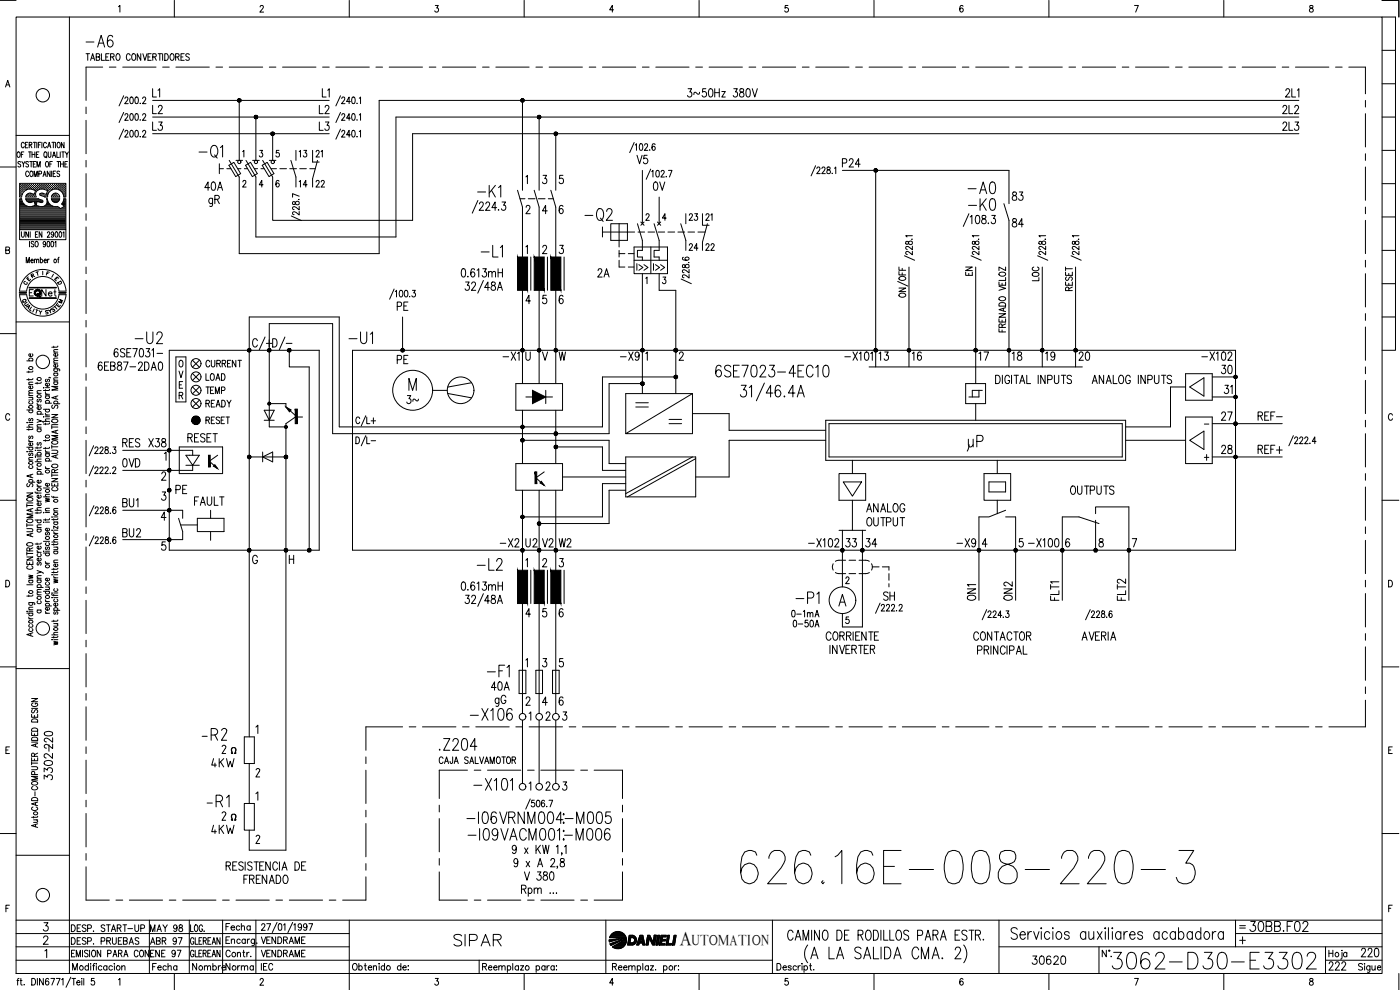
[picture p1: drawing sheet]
<svg xmlns="http://www.w3.org/2000/svg" width="420mm" height="297mm" viewBox="0 0 420 297" stroke-linecap="round" stroke-linejoin="round" font-family="sans-serif">
<defs><g id="words">
<text font-size="15" x="221.2" y="266.3">626.16E-008-220-3</text>
<text font-size="9.3" x="332.7" y="292.1">3062-D30-E3302</text>
<g font-size="7.5">
<text x="58.6" y="48.7">-Q1</text>
<text x="174.3" y="67.7">-Q2</text>
<text x="74.4" y="106.2">C/+</text>
<text x="80.4" y="106.2">D/-</text>
<text x="59.3" y="223.3">-R2</text>
</g>
<g font-size="7.1">
<text x="24.7" y="15.5">-A6</text>
<text x="289.3" y="59.3">-A0</text>
<text x="142.2" y="60.3">-K1</text>
<text x="143.2" y="78.3">-L1</text>
<text x="39.2" y="104.4">-U2</text>
<text x="103.4" y="104.4">-U1</text>
<text x="213.4" y="114.3">6SE7023-4EC10</text>
<text x="289.3" y="135.5">uP</text>
<text x="237.8" y="182.4">-P1</text>
<text x="145" y="204.3">-F1</text>
<text x="140.1" y="217.3">-X106</text>
<text x="130.5" y="226.5">.Z204</text>
<text x="141.1" y="238.5">-X101</text>
<text x="61" y="243.4">-R1</text>
<text x="139" y="248.4">-I06VRNM004-M005</text>
<text x="139.3" y="253.3">-I09VACM001-M006</text>
<text x="135.1" y="285">SIPAR</text>
</g>
<g font-size="6.6">
<text x="61.4" y="63.1">gR</text>
<text x="289.3" y="64.2">-K0</text>
<text x="141.8" y="172.2">-L2</text>
<text x="147.5" y="213.1">gG</text>
<text x="373.9" y="280.8">30BB.F02</text>
</g>
<g font-size="6.2">
<text x="251.5" y="51.5">P24</text>
<text x="302.7" y="69.5">84</text>
<text x="293.9" y="181.3" transform="rotate(-90 293.9 181.3)">ON1</text>
<text x="397.6" y="292.5">222</text>
</g>
<text font-size="5.9" x="204" y="283.6">A</text>
<g font-size="5.7">
<text x="44.4" y="35.3">L2</text>
<text x="94.5" y="35.3">L2</text>
<text x="205" y="30.3">3~50Hz 380V</text>
<text x="383.8" y="35.3">2L2</text>
<text x="44.4" y="40.2">L3</text>
<text x="94.5" y="40.2">L3</text>
<text x="383.8" y="40.2">2L3</text>
<text x="189.8" y="50.4">V5</text>
<text x="60.3" y="58.2">40A</text>
<text x="194.7" y="58.2">0V</text>
<text x="302.7" y="61.4">83</text>
<text x="137.2" y="84.3">0.613mH</text>
<text x="178.2" y="84.3">2A</text>
<text x="117.8" y="94.2">PE</text>
<text x="28.2" y="112.2">6EB87-2DA0</text>
<text x="33.2" y="108.3">6SE7031-</text>
<text x="117.8" y="110.4">PE</text>
<text x="149.6" y="109.4">-X1</text>
<text x="184.9" y="109.4">-X9</text>
<text x="252.2" y="109.4">-X101</text>
<text x="262.5" y="109.4">13</text>
<text x="272.7" y="109.4">16</text>
<text x="292.5" y="109.4">17</text>
<text x="302.7" y="109.4">18</text>
<text x="312.6" y="109.4">19</text>
<text x="322.4" y="109.4">20</text>
<text x="359.5" y="109.4">-X102</text>
<text x="365.5" y="113.2">30</text>
<text x="366.2" y="119.2">31</text>
<text x="121" y="122.4">3~</text>
<text x="365.5" y="127.4">27</text>
<text x="376.4" y="127.4">REF-</text>
<text x="35.6" y="135.5">RES</text>
<text x="43.4" y="135.5">X38</text>
<text x="55" y="133.7">RESET</text>
<text x="365.5" y="137.2">28</text>
<text x="376.4" y="137.2">REF+</text>
<text x="35.6" y="141.5">0VD</text>
<text x="51.5" y="149.2">PE</text>
<text x="320" y="149.6">OUTPUTS</text>
<text x="35.6" y="153.5">BU1</text>
<text x="57.1" y="152.8">FAULT</text>
<text x="258.9" y="154.9">ANALOG</text>
<text x="258.9" y="159.1">OUTPUT</text>
<text x="35.6" y="162.3">BU2</text>
<text x="148.9" y="165.5">-X2</text>
<text x="156.6" y="165.5">U2</text>
<text x="161.6" y="165.5">V2</text>
<text x="166.5" y="165.5">W2</text>
<text x="241.3" y="165.5">-X102</text>
<text x="252.6" y="165.5">33</text>
<text x="258.6" y="165.5">34</text>
<text x="286.1" y="165.5">-X9</text>
<text x="307.3" y="165.5">-X100</text>
<text x="263.9" y="181.3">SH</text>
<text x="304.8" y="181.3" transform="rotate(-90 304.8 181.3)">ON2</text>
<text x="338.7" y="181.3" transform="rotate(-90 338.7 181.3)">FLT2</text>
<text x="291" y="193.3">CONTACTOR</text>
<text x="146.4" y="208.1">40A</text>
<text x="16.6" y="225.8" transform="rotate(-90 16.6 225.8)">220</text>
<text x="62.4" y="231.4">4KW</text>
<text x="16.6" y="235.3" transform="rotate(-90 16.6 235.3)">3302-</text>
<text x="62.4" y="251.2">4KW</text>
<text x="72" y="266.3">FRENADO</text>
<text x="156.3" y="265.3">V 380</text>
<text x="308.7" y="290.7">30620</text>
<text x="407.5" y="288.2">220</text>
</g>
<g font-size="5.3">
<text x="48.7" y="30.3" transform="rotate(-90 48.7 30.3)">L1</text>
<text x="99.8" y="30.3" transform="rotate(-90 99.8 30.3)">L1</text>
<text x="88.5" y="48.3">13</text>
<text x="93.5" y="48.3">21</text>
<text x="88.5" y="57.5">14</text>
<text x="93.5" y="57.5">22</text>
<text x="205.7" y="67.4">23</text>
<text x="292.8" y="84" transform="rotate(-90 292.8 84)">EN</text>
<text x="60.7" y="115.4">LOAD</text>
<text x="60.7" y="123.5">READY</text>
<text x="236.7" y="189.4">0-50A</text>
<text x="44.1" y="280.8">MAY 98</text>
<text x="56.4" y="292.5">Nombre</text>
<text x="66.7" y="292.5">Norma</text>
</g>
<g font-size="4.9">
<text x="214.5" y="67.4" transform="rotate(-90 214.5 67.4)">21</text>
<text x="205.7" y="76.2">24</text>
<text x="210.6" y="76.2">22</text>
<text x="189.8" y="82.2">I&gt;&gt;</text>
<text x="194.7" y="82.2">I&gt;&gt;</text>
<text x="11.3" y="90">Net</text>
<text x="312.6" y="85.4" transform="rotate(-90 312.6 85.4)">LOC</text>
<text x="60.7" y="119.2">TEMP</text>
<text x="236.4" y="186.3">0-1mA</text>
<text x="44.1" y="288.2">ENE 97</text>
<text x="77.3" y="288.2">VENDRAME</text>
</g>
<text font-size="4.4" x="207.6" y="283.6">UTOMATION</text>
<g font-size="4">
<text x="6.7" y="85.4">E</text>
<text x="16.2" y="86.4">D</text>
<text x="5.6" y="92.1">Q</text>
<text x="6.3" y="92.8">U</text>
<text x="6.7" y="93.8">A</text>
<text x="14.1" y="94.5">S</text>
<text x="14.8" y="93.8">T</text>
<text x="16.2" y="92.1">M</text>
</g>
<g font-size="3.5">
<text x="12.7" y="83.6">F</text>
<text x="6" y="86.4">C</text>
<text x="370.8" y="279.8">=</text>
</g>
<text font-size="2.6" x="360.2" y="128.4">-</text>
</g></defs>
<!-- layer: DCA_A3E2|CART -->
<g fill="none" stroke="#000" stroke-width=".3">
<path d="M0 .1h4.8M4.8 5.1h410v287h-410zM20.8 5.1v287M35.6 2l.4-.4v2M52.3 .1v5M78.1 2.1l.3-.5h.3l.3 .4-1 1.6h1.1M104.8 .1v5M130.6 1.6h.9l-.4 .8a.6 .6 0 0 1 .4 .9 .6 .6 0 0 1-1-.1M157.3 .1v5M184.1 2.9h-1.1l.8-1.3v2M209.8 .1v5M236.5 1.6h-.8l-.1 .9a.62 .62 0 0 1 .9 0 .62 .62 0 0 1-.1 .9 .62 .62 0 0 1-.9-.2"/>
<path d="M262.3 .1v5M289 1.9l-.3-.3a1.12 1.12 0 0 0-.1 2 .59 .59 0 0 0 .5-.8 .59 .59 0 0 0-1-.1l-.1 .2M314.8 .1v5M340.5 1.6h1.1l-.8 2M367.3 .1v5M393.1 1.7v.6a.82 .82 0 0 1 .9 .3 .82 .82 0 0 1 0 .9 .65 .65 0 0 1-1.1-.4 .65 .65 0 0 1 .9-.7l.2-.3v-.4zM414.8 .1h5v5M414.8 5.1h4v100h-4M414.8 15.1h4M1.7 26.1l.6-2 .7 2M1.9 25.5h.8M414.8 35.1h4"/>
<path d="M414.8 25.1h4M0 50.1h4.8M4.8 40.6h16M5.3 45.7l.2-.1a.86 .86 0 0 1 .6 .8 .86 .86 0 0 1-.6 .8 1.09 1.09 0 0 1-.2-1.5zM6 56.9h.1M6 56.3h.1M6 55.7h.1M6 57.6h.1M6 58.2h.1M6 58.8h.1M6 59.8h.4M6.2 57.3h.1"/>
<path d="M6.2 56.6h.1M6.2 56h.1M6.2 55.4h.1M6.2 57.9h.1M6.2 58.5h.1M6.2 48.7l-.3-.2-.5 .2 .1 .4 .7 .5-.3 .5-.5-.2M6.2 55.3v.1M6.2 55.9v.2M6.2 56.5v.2M6.2 57.2v.1M6.2 57.8v.2M6.2 58.4v.2"/>
<path d="M6.4 46.3h.5M6.5 56.9h.1M6.5 56.3h.1M6.5 55.7h.1M6.5 57.6h.1M6.5 58.2h.1M6.6 48.5l.4 .7 .5-.7M6.6 55.6v.1M6.6 56.2v.2M6.6 56.9v.1M6.6 57.5v.1M6.6 58.2v.1"/>
<path d="M6.8 57.3h.1M6.8 56.6h.1M6.8 56h.1M6.8 55.4h.1M6.9 55.3v.1M6.9 55.9v.2M6.9 56.5v.2M6.9 57.2v.1M7 49.2v.9M7.1 56.9h.2M7.1 56.3h.2M7.1 55.7h.2"/>
<path d="M7.2 45.6h-.8v1.6M7.2 55.6v.1M7.2 56.2v.2M7.2 56.9v.1M7.3 43.1a.47 .47 0 0 0-.6-.4 .47 .47 0 0 0-.3 .6v.4a.46 .46 0 0 0 .3 .6 .46 .46 0 0 0 .6-.4M7.5 56.6h.1M7.5 56h.1M7.5 55.4h.1M7.5 55.3v.1M7.5 55.9v.2M7.5 56.5v.2M7.6 43.5h.5"/>
<path d="M7.7 56.9h.1M7.7 56.3h.2M7.7 55.7h.2M7.8 55.6v.1M7.8 56.2v.2M7.8 56.9h.1M7.8 59.8h3.7M7.9 58.8h.1M8.1 56.6h.1M8.1 56h.1M8.1 55.4h.1M8.1 58.5h.1"/>
<path d="M8.1 55.3v.1M8.1 55.9v.2M8.1 56.5v.2M8.1 58.4v.2M8.4 42.7h-.8v1.7h.8M8.4 56.3h.2M8.4 55.7h.2M8.4 58.8h.2M8.4 58.2h.2M8.5 55.6v.1M8.5 56.2v.2M8.5 58.2v.1"/>
<path d="M8.5 58.8v.1M8.6 48.7a.41 .41 0 0 0-.6-.2 .41 .41 0 0 0-.1 .6l.4 .2a.43 .43 0 0 1 .1 .7 .43 .43 0 0 1-.7-.1M8.6 45.6h.8M8.6 51.7l-.3-.4a.86 .86 0 0 0-.6 .9 .86 .86 0 0 0 .6 .8l.3-.4M8.7 56.6h.1M8.7 56h.1M8.7 55.4h.1M8.7 58.5h.1M8.8 43.5l.7-.2v-.5l-.7-.1v1.7M8.8 55.3v.1M8.8 55.9v.2M8.8 56.5v.1"/>
<path d="M8.8 58.4v.2M8.9 48.5h.8M9 45.6v1.6M9 56.3h.2M9 55.7h.2M9 58.2h.2M9 58.8h.2M9.1 51.5l.2-.2a.86 .86 0 0 1 .6 .9 .86 .86 0 0 1-.6 .8l-.4-.6zM9.1 55.6v.1M9.1 56.2v.2M9.1 58.2v.1M9.1 58.8v.1"/>
<path d="M9.1 43.5l.5 .9M9.4 58l-1 .1-.7 1h3.1M9.4 48.5v1.6M9.4 56h.1M9.4 55.4h.1M9.4 58.5h.1M9.4 55.3v.1M9.4 55.9v.2M9.4 56.5l.1 .1M9.4 58.4v.2M9.6 46.3h.9M9.6 45.6v1.6"/>
<path d="M9.7 56.3h.1M9.7 55.7h.1M9.7 58.8h.1M9.7 56.8l1 .4-.4 1.1-1-.3M9.7 56.8a2.54 2.54 0 0 0-3.2 2.3h-.6v-4.1h13.9v4.1h-.7a2.45 2.45 0 0 0-2-2.4 2.45 2.45 0 0 0-2.7 1.7M9.7 58.3h.1M9.7 55.6v.1M9.7 56.2v.2M9.7 58.8v.1M10 42.7h.8M10 49.2h.5M10 56.6h.1"/>
<path d="M10 56h.1M10 55.4h.1M10 58.5h.1M10 55.3v.1M10 55.9v.2M10 56.5v.2M10 58.4v.2M10.2 53v-1.7l.5 1.7 .5-1.7v1.7M10.3 56.9h.2M10.3 56.3h.2M10.3 55.7h.2M10.3 58.8h.2"/>
<path d="M10.4 55.6v.1M10.4 56.2v.2M10.4 56.9v.1M10.4 58.8v.1M10.4 42.7v1.7M10.4 58.2h.1M10.5 45.6v1.6M10.6 56.6h.2M10.6 56h.2M10.6 55.4h.2M10.7 55.3v.1M10.7 55.9v.2"/>
<path d="M10.7 56.5v.2M10.7 57.3h.1M10.8 48.5h-.8v1.6h.8M10.9 46.3h.5M10.9 56.9h.2M10.9 56.3h.2M10.9 55.7h.2M11 55.6v.1M11 56.2v.2M11 56.9v.1M11 42.7v1.7M11.1 50.1v-1.6l.5 1.6 .5-1.6v1.6"/>
<path d="M11.3 56.6h.1M11.3 56h.1M11.3 55.4h.1M11.3 55.3v.1M11.3 55.9v.2M11.3 56.5v.2M11.4 57.1a1.46 1.46 0 0 0-.5 2M11.4 59.6h-3.7l.7 1 1 .1M11.4 59.6l.3 .1M11.5 43.5h.5M11.6 56.3h.1M11.6 55.7h.1"/>
<path d="M11.6 52.2l.8-.1v-.6l-.8-.2v1.7M11.6 59.8l1 .3M11.6 55.6v.1M11.6 56.2v.2M11.7 45.6h-.8v1.6h.8M11.9 56.6h.1M11.9 56h.1M11.9 55.4h.1M11.9 55.3v.1M11.9 55.9v.2M11.9 56.5v.2M12 58.1l.1 .4"/>
<path d="M12 58.6l1 .3M12.2 56.3h.2M12.2 55.7h.2M12.2 58.2h.2M12.3 42.7h-.8v1.7M12.3 55.6v.1M12.3 56.2v.2M12.3 58.2v.1M12.5 56.6h.2M12.5 56h.2M12.5 55.4h.2M12.5 58.5h.2"/>
<path d="M12.6 42.7v1.7M12.6 55.3v.1M12.6 55.9v.2M12.6 56.5v.1M12.6 58.4v.2M12.8 56.3h.2M12.8 55.7h.2M12.8 58.2h.2M12.9 53l.5-1.7 .4 1.7M12.9 55.6v.1M12.9 56.2v.2M12.9 58.2v.1"/>
<path d="M13 58l-1 .1M13 58.9l.5 .2M13.1 52.4h.6M13.2 56.6h.1M13.2 56h.1M13.2 55.4h.1M13.2 58.5h.1M13.2 55.3v.1M13.2 55.9v.2M13.2 56.5v.2M13.2 58.4v.2M13.3 56.8l1 .4-.4 1.1-1-.3"/>
<path d="M13.3 56.8l-1-.1-1 .4M13.5 56.3h.1M13.5 55.7h.1M13.5 58.8h.1M13.5 45.6a.86 .86 0 0 1 .6 .8 .86 .86 0 0 1-.6 .8 1.14 1.14 0 0 1 0-1.6zM13.5 55.6v.1M13.5 56.2v.2M13.5 58.8v.1M13.7 46.9l.4 .5M13.8 48.7l.2-.2a.86 .86 0 0 1 .6 .8 .86 .86 0 0 1-.6 .8l-.4-.6zM13.8 56.6h.1M13.8 56h.1"/>
<path d="M13.8 55.4h.1M13.8 58.5h.1M13.8 55.3v.1M13.8 55.9v.2M13.8 56.5v.2M13.8 58.4v.2M13.9 43.1l-.3-.4a.86 .86 0 0 0-.6 .8 .86 .86 0 0 0 .6 .9l.3-.5M14.1 58.8h.1M14.1 56.9h.2M14.1 56.3h.2M14.1 55.7h.2M14.1 58.2h.2"/>
<path d="M14.2 55.6v.1M14.2 56.2v.2M14.2 56.9v.1M14.2 58.2v.1M14.2 57.6h.1M14.3 44.4l.5-1.7 .4 1.7M14.4 58.3l-.2 .8h-.7M14.4 57.3h.2M14.4 56.6h.2M14.4 56h.2M14.4 55.4h.2M14.4 57.9h.1"/>
<path d="M14.5 45.6v1.4l.3 .2 .4-.2 .1-1.4M14.5 43.8h.6M14.5 55.3v.1M14.5 55.9v.2M14.5 56.5v.2M14.5 57.2v.1M14.5 57.8v.1M14.7 56.9h.2M14.7 56.3h.2M14.7 55.7h.2M14.8 55.6v.1M14.8 56.2v.2"/>
<path d="M14.8 56.9v.1M14.9 49.2h.5M15 51.3v1.7l-.8-1.7v1.7M15.1 56.6h.1M15.1 56h.1M15.1 55.4h.1M15.1 55.3v.1M15.1 55.9v.2M15.1 56.5v.2M15.4 56.3h.1M15.4 55.7h.1M15.4 59.6h2.5l-.2 .6-.6 .5"/>
<path d="M15.4 59.6l.7 1 1.1 .1M15.5 56.9h-.1M15.5 55.6v.1M15.5 56.2v.2M15.5 51.3v1.7M15.5 59.8h2.3M15.6 42.7h.8M15.7 48.5h-.8v1.6M15.7 56.6h.1M15.7 56h.1M15.7 55.4h.1M15.7 47.2l.5-1.6 .5 1.6"/>
<path d="M15.7 55.3v.1M15.7 55.9v.2M15.7 56.5v.2M15.8 58.5l-.1 .1M15.9 46.7h.6M16 52.1h.4M16 42.7v1.7M16 56.3h.2M16 55.7h.2M16 58.8h.2M16.1 55.6v.1M16.1 56.2v.2"/>
<path d="M16.1 58.2v.1M16.1 58.8v.1M16.1 58.2h.1M16.3 56h.2M16.3 55.4h.2M16.3 58.5h.2M16.4 55.3v.1M16.4 55.9v.2M16.4 56.5l.1 .1M16.4 58.4v.2M16.6 42.7v1.7M16.6 56.3h.2"/>
<path d="M16.6 55.7h.2M16.6 58.2h.2M16.6 58.8h.2M16.7 51.3h-.7v1.7h.7M16.7 55.6v.1M16.7 56.2v.2M16.7 58.2v.1M16.7 58.8v.1M17 56.6h.1M17 56h.1M17 55.4h.1M17 58.5h.1"/>
<path d="M17 55.3v.1M17 55.9v.2M17 56.5v.2M17 58.4v.2M17.1 45.6v1.6h.7M17.1 48.5h.8M17.1 58l.6 .5 .2 .6h-2.5M17.2 58l-1.1 .1-.7 1M17.3 56.3h.1M17.3 55.7h.1M17.3 58.8h.1M17.4 42.8l.1-.1a.86 .86 0 0 1 .6 .8 .86 .86 0 0 1-.6 .9 1.09 1.09 0 0 1-.1-1.6z"/>
<path d="M17.4 55.6v.1M17.4 56.2v.2M17.4 58.8v.1M17.5 48.5v1.6M17.6 56.6h.1M17.6 56h.1M17.6 55.4h.1M17.7 55.3v.1M17.7 55.9v.2M17.7 56.5v.2M17.9 51.5a.42 .42 0 0 0-.7-.1 .42 .42 0 0 0 .1 .7l.4 .1a.43 .43 0 0 1 .1 .7 .43 .43 0 0 1-.7-.2M17.9 56.9h.2"/>
<path d="M17.9 56.3h.2M17.9 55.7h.2M18 55.6v.1M18 56.2v.2M18 56.9v.1M18.1 45.6v1.6M18.2 49.2h.8M18.2 48.5v1.6M18.2 56.6h.2M18.2 56h.2M18.2 55.4h.2M18.3 57.2l.1 .1"/>
<path d="M18.3 55.3v.1M18.3 55.9v.2M18.3 56.5v.2M18.5 45.6h.8M18.5 56.9h.2M18.5 56.3h.2M18.5 55.7h.2M18.6 57.6h.1M18.6 55.6v.1M18.6 56.2v.2M18.6 56.9v.1M18.6 57.5v.1"/>
<path d="M18.9 57.3h.1M18.9 56.6h.1M18.9 56h.1M18.9 55.4h.1M18.9 57.9h.1M18.9 45.6v1.6M18.9 55.3v.1M18.9 55.9v.2M18.9 56.5v.2M18.9 57.2v.1M18.9 57.8v.2M19 48.5v1.6"/>
<path d="M19.2 56.9h.1M19.2 56.3h.1M19.2 55.7h.1M19.2 57.6h.1M19.2 58.2h.1M19.2 42.7v1.7l-.8-1.7v1.7M19.2 58.8h.1M19.2 59.8h.4M19.3 55.6v.1M19.3 56.2v.2M19.3 56.9v.1M19.3 57.5v.1"/>
<path d="M19.3 58.2v.1M19.3 58.8v.1M19.5 49.2h.4M19.5 57.3h.1M19.5 56.6h.1M19.5 56h.1M19.5 55.4h.1M19.5 57.9h.1M19.5 58.5h.1M19.6 55.3v.1M19.6 55.9v.2M19.6 56.5v.2"/>
<path d="M19.6 57.2v.1M19.6 57.8v.2M19.6 58.4v.2M19.6 45.6l.5 .7 .4-.7M20.1 46.3v.9M20.2 48.5h-.7v1.6h.7M414.8 55.1h4M414.8 45.1h4M1.7 75h1l.1-.7-1.1-.2v2l1.1-.2 .1-.5-.4-.4M5.9 68.9v3h13.9v-3M6 64.5h13.6M6 64.2h13.6"/>
<path d="M6 63.9h13.6M6 63.6h13.6M6 63.3h13.6M6 63h13.6M6 62.6h12M6 62.3h11.7M6 62h2.3M6 61.7h1.6M6 61.4h1.2M6 61.1h.9M6 60.7h.7M6 60.4h.6"/>
<path d="M6 60.1h.4M6 64.9h13.6M6 65.2h13.6M6 65.5h13.6M6 65.8h13.6M6 66.2h13.6M6 66.4h13.6M6 66.8h13.6M6 67.1h13.6M6 67.4h13.6M6 67.7h13.6M6 68.1h13.6"/>
<path d="M6 68.4h13.6M6 68.7h13.6M6.4 69.5v1.2l.4 .5 .5-.5v-1.2M7.9 78.9v-1.7l.4 1.7 .5-1.7v1.7M8 60.1h4.4M8.3 60.4h1.6M8.6 69.5v1.7l-.9-1.7v1.7M8.8 72.4v1.7M9.1 69.5v1.7M9.3 78.2h.7l-.1-.4a.46 .46 0 0 0-.6 .5 .46 .46 0 0 0 .7 .3M9.3 60.7l1-.3 .2 1.2-.8 .3M9.7 62h2"/>
<path d="M9.7 61.9a2.56 2.56 0 0 1-3.2-2.3h-.6v9.3h13.9v-9.3h-.6l-.7 1.6 .8 .8M10.2 72.7l-.3-.3-.5 .1v.6l.7 .3 .1 .4-.3 .3-.5-.3M10.3 78.1l.3-.3h.3l.1 1.1M10.3 77.8v1.1M10.4 60.4h.6M10.5 60.7h.5M10.5 61.7h.4M10.5 61.1h.4M10.6 61.4h.2M10.6 70.3h.5M10.8 72.5l.1-.1a.86 .86 0 0 1 .6 .8 .86 .86 0 0 1-.6 .9 1.09 1.09 0 0 1-.1-1.6zM11 78.1l.3-.3h.3v1.1"/>
<path d="M11.4 69.5h-.8v1.7h.8M11.5 60.4h1.3M12.1 78l.1-.2a.46 .46 0 0 1 .6 .5 .46 .46 0 0 1-.7 .3M12.1 77.2v1.7M12.6 69.5v1.7l-.8-1.7v1.7M12.7 60.1l.2 .2-.2 .4-1.6-.3-.2 1.2 .7 .3M13.1 62h2.9M13.2 78.2h.7l-.1-.4a.46 .46 0 0 0-.6 .5 .46 .46 0 0 0 .7 .3M13.6 61.7h1.7M13.7 73l-.2 .3a.45 .45 0 0 1-.6-.4 .45 .45 0 0 1 .6-.4l.2 .5-.1 .8-.3 .3-.3-.3M13.9 61.4h1M14.1 61.1h.5"/>
<path d="M14.2 60.7h.2M14.2 69.9a.38 .38 0 0 1 .5-.3 .38 .38 0 0 1 .2 .6l-.7 1h.8M14.2 60.4h.1M14.3 72.5l.2-.1a.96 .96 0 0 1 0 1.7l-.4-.8zM14.3 77.8v1.1M14.4 60.4l.2 .4a2.51 2.51 0 0 0 2.7 1.1M14.4 60.4l-.2-.8-.3 .1a1.67 1.67 0 0 1-.3 1.9 1.67 1.67 0 0 1-2 .3M14.8 77.8l-.5 .4M15.5 72.5l.1-.1a.92 .92 0 0 1 .5 .8 .92 .92 0 0 1-.5 .9l-.3-.3zM15.7 60.1h2M16 60.4h1.4M16.1 70.1l-.2 .4a.45 .45 0 0 1-.6-.5 .45 .45 0 0 1 .6-.4l.2 .5-.1 .8-.3 .3-.3-.3"/>
<path d="M16.5 72.7l.3-.3v1.7M16.7 69.6l.2-.1a.96 .96 0 0 1 0 1.7l-.4-.7zM17.3 77.8h.4M17.3 62l.8 .6M17.8 77.2l-.3 .1v1.6M17.9 69.6l.2-.1a.96 .96 0 0 1 0 1.7l-.4-.7zM18.2 62.6h1.4M18.7 61.1h.9M18.8 61.4h.8M18.8 62.3h.8M18.9 69.8l.3-.3v1.7M18.9 60.7h.7"/>
<path d="M19 60.4h.6M19.1 61.7h.5M19.2 62l-1.1 .6M19.2 60.1h.4M19.3 62h.3M414.8 75.1h4M414.8 65.1h4M4.8 96.6h16M5.9 87.3a7 7 0 0 1 6.9-6.5 7 7 0 0 1 7 6.5M5.9 88.4a7 7 0 0 0 6.9 6.5 7 7 0 0 0 7-6.5M8 87.3a4.9 4.9 0 0 1 4.8-4.3 4.9 4.9 0 0 1 4.9 4.3M8 88.4a4.9 4.9 0 0 0 4.8 4.3 4.9 4.9 0 0 0 4.9-4.3"/>
<path d="M8.8 86.2h8.1v.2h-8.1M8.8 89.4h8.1v.1h-8.1zM8.8 86.3h8M8.8 89.4h8M10 86.9h-1.2v1.9M10.8 92.9l.6 .2M11.8 93.2l.3 .6 .5-.5M12.1 93.8v.5M414.8 95.1h4M414.8 85.1h4M0 100.1h4.8M8 108.3h1.9"/>
<path d="M8.6 111.4v.4M8.6 113.6v.5M8.6 119.2h1.3M8.6 118.7h1.3M8.6 115.4h1.3M8.9 108.3l-.2-.2a.53 .53 0 0 1 .6-.7 .53 .53 0 0 1 .3 .9M9.5 119.2l.4 .4-.1 .3-1.2 .1M9.6 115.8l.2 .1a.54 .54 0 0 1-.5 .8 .54 .54 0 0 1-.5-.8l.3-.1v.9M9.6 106.2a.57 .57 0 0 1-.3 .9 .57 .57 0 0 1-.7-.7l.5-.2v.8M9.9 117.9l-1.2 .1-.1 .3 .4 .4M9.9 117.2h-1.2l-.1 .4 .4 .3M9.9 114.7h-1.2l-.1 .3 .4 .4"/>
<path d="M9.9 113.6l-.4 .3h-1.5M9.9 111.3l-.1 .3h-1.8M11.1 114.7v.5M11.1 118h1.3M11.4 119.8l-.3 .3 .3 .5 .5-.7h.4l.1 .4-.3 .3M12.4 117.2h-1.2l-.1 .4 .4 .4M12.4 114.6l-.4 .4h-1.5M13 116.3h.2zM13.6 117.7l.1 .4 .5 .2M13.6 116.9v.5M13.6 118.8h1.3M13.6 118.3h1.3"/>
<path d="M13.6 116.3h1.3M13.9 118.8l-.2 .1a.52 .52 0 0 0 .6 .7 .52 .52 0 0 0 .3-.8M13.9 113.8l-.3 .3 .3 .5 .5-.7h.4l.1 .4-.3 .3M14.6 115l.2 .1a.54 .54 0 0 1-.6 .8 .54 .54 0 0 1-.4-.9h.4v.9M14.8 113.2v.2v-.2l.4 .2M14.9 116.8l-.1 .3-1.8 .1M16.1 110.6l1.7 .1 .1 .6M16.1 103.9v.4M16.1 114.6h1.3M16.1 114.1h1.3M16.1 112h1.3M16.1 109h1.3"/>
<path d="M16.1 105.6h1.3M16.4 114.6l-.2 .1a.55 .55 0 0 0 .5 .7 .55 .55 0 0 0 .6-.7l-.2-.1M16.4 112l-.2 .1a.56 .56 0 0 0 .5 .7 .56 .56 0 0 0 .6-.7l-.2-.1M16.4 110.6l-.2 .2a.55 .55 0 0 0 .5 .7 .55 .55 0 0 0 .6-.7l-.2-.2M16.8 118.9v.8M17.1 109.4l.2 .1a.53 .53 0 0 1-.6 .7 .53 .53 0 0 1-.4-.8h.4v.8M17.1 106.1a.53 .53 0 0 1 .1 .8 .53 .53 0 0 1-.8-.1l-.3-.5 .6-.2v.8M17.4 118.8l-1.9 .5 1.9 .5M17.4 115.9h-1.9l1.9 .6-1.9 .5h1.9M17.4 113.4h-1.2l-.1 .3 .4 .4M17.4 108.2l-1.2 .1-.1 .3 .4 .4M17.4 107.4l-1.2 .1-.1 .4 .4 .3"/>
<path d="M17.4 104.9l-1.2 .1-.1 .3 .4 .3M17.4 103.8l-.4 .4h-1.5M2.9 124.6a.63 .63 0 0 0-.7-.5 .63 .63 0 0 0-.5 .8v.4a.63 .63 0 0 0 .5 .8 .63 .63 0 0 0 .7-.5M8 126.8h.2zM8 128.2h1.9M8 134.2h1.9M8 123h1.9M8.1 135.4v.2zM8.6 131.9l.1 .4 .4 .2M8.6 128.6v.5M8.6 138h1.3M8.6 135.5h1.3"/>
<path d="M8.6 132.5h1.3M8.6 126.8h1.3M8.9 139.7l-.2 .2a.52 .52 0 0 0 .6 .7 .52 .52 0 0 0 .3-.9M8.9 136l-.3 .3 .3 .4 .5-.7h.4l.1 .5-.3 .2M8.9 134.2l-.2 .1a.53 .53 0 0 0 .6 .7 .53 .53 0 0 0 .3-.8M8.9 130.8l-.3 .3 .3 .5 .5-.7h.4l.1 .4-.3 .3M8.9 125.5l-.3 .3 .1 .4h.4l.1-.4 .4-.3 .3 .3-.3 .5M8.9 123l-.2 .1a.53 .53 0 0 0 .6 .8 .53 .53 0 0 0 .3-.9M8.9 120.4l-.2 .2a.55 .55 0 0 0 .5 .6 .55 .55 0 0 0 .6-.6l-.2-.2M9.6 132.9l.2 .1a.53 .53 0 0 1-.6 .7 .53 .53 0 0 1-.4-.7l.3-.1v.8M9.9 137.3l-1.2 .1-.1 .3 .4 .3M9.9 128.6l-.1 .2-1.8 .1"/>
<path d="M9.9 127.4l-1.2 .1-.1 .3 .4 .4M10.5 137.1h.2zM10.5 135.1h.2zM10.5 138.5h1.9M10.5 136.6h1.9M11.1 125.8l1.3 .5-1.3 .4M11.1 121l.1 .4 .4 .2M11.1 134.1v.5M11.1 137.1h1.3M11.1 135.1h1.3M11.1 128.7h1.3M11.1 128.2h1.3"/>
<path d="M11.1 124.3h1.9M11.1 121.6h1.3M11.4 136.6a.57 .57 0 0 1 .2-1 .57 .57 0 0 1 .8 .7l-.3 .3M11.4 132.8l-.3 .3 .3 .5 .5-.7h.4l.1 .4-.3 .3M11.4 128.7a.52 .52 0 0 0 0 .7 .52 .52 0 0 0 .7 0 .52 .52 0 0 0 0-.7M11.4 124.3a.52 .52 0 0 1 0-.8 .52 .52 0 0 1 .7 0 .52 .52 0 0 1 0 .8M12.1 122a.53 .53 0 0 1 0 .7 .53 .53 0 0 1-.7 .1 .53 .53 0 0 1-.1-.7l.3-.1v.9M12.4 137.7l-1.2 .1-.1 .4 .4 .3M12.4 134l-.4 .4h-1.5M12.4 127.4l-1.2 .1-.1 .3 .4 .4M12.4 126.3l.5 .2 .1 .3M13 125h.2z"/>
<path d="M13 126.4h1.9M13 122.8h1.9M13.6 135.1l.1 .4 .5 .2M13.6 124l.1 .4 .5 .1M13.6 126.9v.6M13.6 131.9v.5M13.6 134.3v.4M13.6 138.3h1.9M13.6 136.1h1.3M13.6 135.7h1.3M13.6 125h1.3M13.6 124.5h1.3"/>
<path d="M13.6 121h1.9M13.9 138.3l-.2-.1a.56 .56 0 0 1 .5-.7 .56 .56 0 0 1 .6 .7l-.2 .1M13.9 136.1l-.2 .2a.52 .52 0 0 0 .6 .7 .52 .52 0 0 0 .3-.9M13.9 122.8l-.2 .1a.56 .56 0 0 0 .5 .7 .56 .56 0 0 0 .6-.7l-.2-.1M13.9 121l-.2-.2a.56 .56 0 0 1 .5-.7 .56 .56 0 0 1 .6 .7l-.2 .2M14.9 134.2l-.1 .3h-1.8M14.9 131.9l-.1 .3h-1.8M14.9 126.9l-.4 .3h-1.5M14.9 125.7l-1.2 .1-.1 .3 .4 .3M15.5 135.1h1.3l.6 .4-.1 .3-.5 .2h-1.3M15.5 124.4h1.9l-1.9 .9h1.9M15.5 128.1h1.9"/>
<path d="M15.5 127.7v.9M15.5 133.5v1M15.5 134.1h1.9M15.5 127.4h1.9M15.6 139.5a.9 .9 0 0 1 1.1-.3 .9 .9 0 0 1 .6 .9 .9 .9 0 0 1-1.1 .3 .9 .9 0 0 1-.6-.9zM15.6 132.5a.9 .9 0 0 1 1-.4 .9 .9 0 0 1 .7 .9 .9 .9 0 0 1-1 .4 .9 .9 0 0 1-.7-.9zM15.6 126a.9 .9 0 0 1 1.1-.3 .9 .9 0 0 1 .6 .9 .9 .9 0 0 1-1.1 .3 .9 .9 0 0 1-.6-.9zM15.8 121.6l-.3 .3 .3 .6h.3l.7-.9 .6 .3-.3 .6M16.1 121.1h1.8M16.4 121.1l-.2-.1a.55 .55 0 0 1 .5-.7 .55 .55 0 0 1 .6 .7l-.2 .1M16.8 129.2v.7M16.8 136.6v.8"/>
<path d="M17.4 136.4l-1.9 .6 1.9 .5M17.4 130.7h-1.9l1.9 .5-1.9 .6h1.9M17.4 129.1l-1.9 .5 1.9 .5M417.9 124.6a.63 .63 0 0 0-.7-.5 .63 .63 0 0 0-.5 .8v.4a.63 .63 0 0 0 .5 .8 .63 .63 0 0 0 .7-.5M0 150.1h4.8M8 158.6l1.6 .1 .3 .3-.3 .5h-1.6M8 147.9h1.9l-1.9 1h1.9M8 151.2v.9M8 157.1v1M8 157.6h1.9M8 151.7h1.9M8 150.9h1.9"/>
<path d="M8.1 156a.9 .9 0 0 1 1.1-.4 .9 .9 0 0 1 .6 .9 .9 .9 0 0 1-1.1 .4 .9 .9 0 0 1-.6-.9zM8.1 149.5a.9 .9 0 0 1 1.1-.3 .9 .9 0 0 1 .6 .9 .9 .9 0 0 1-1.1 .4 .9 .9 0 0 1-.6-1zM8.3 145.1l-.3 .3 .3 .6h.3l.4-.6a.5 .5 0 0 1 .8-.2 .5 .5 0 0 1-.2 .8M8.6 144.7h1.9M8.9 144.7a.56 .56 0 0 1 .2-.9 .56 .56 0 0 1 .8 .6l-.3 .3M9.2 142.5v.7M9.2 152.8v.6M9.9 160l-1.9 .5 1.9 .6M9.9 154.2h-1.9l1.9 .6-1.9 .5h1.9M9.9 152.6l-1.9 .5 1.9 .6M9.9 142.3l-1.9 .5 1.9 .6M10.5 147.6l.4 .3h1.5"/>
<path d="M10.5 156h1.9M10.5 153.1h1.9M11.1 149.8l.1 .4 .4 .2M11.1 145.3l.1 .4 .4 .2M11.1 140.3l.1 .4 .4 .2M11.1 147.6v.6M11.1 153.6v.5M11.1 158.8h1.3M11.1 158.3h1.3M11.1 150.4h1.3M11.1 145.9h1.3M11.1 142.3h1.9"/>
<path d="M11.1 140.9h1.3M11.4 158.8a.52 .52 0 0 0 0 .7 .52 .52 0 0 0 .7 0 .52 .52 0 0 0 0-.7M11.4 156a.57 .57 0 0 0 .2 1 .57 .57 0 0 0 .8-.7l-.3-.3M11.4 142.3a.52 .52 0 0 1 0-.8 .52 .52 0 0 1 .7 0 .52 .52 0 0 1 0 .8M12.1 150.9a.52 .52 0 0 1 0 .7 .52 .52 0 0 1-.7 0 .52 .52 0 0 1-.1-.7h.3v.8M12.1 148.6a.53 .53 0 0 1 0 .7 .53 .53 0 0 1-.7 .1 .53 .53 0 0 1-.1-.7l.3-.1v.9M12.1 144.1a.52 .52 0 0 1 0 .7 .52 .52 0 0 1-.7 0 .52 .52 0 0 1-.1-.7h.3v.8M12.4 157.5l-1.2 .1-.1 .3 .4 .4M12.4 153.5l-.4 .4h-1.5M12.4 152.3l-1.2 .1-.1 .3 .4 .4M13 156.7h.2zM13 153.8h.2z"/>
<path d="M13 149.1h1.9M13 146.4h1.9M13.6 149.5l1.3 .3-1.3 .3 1.3 .3-1.3 .2M13.6 140l.1 .4 .5 .2M13.6 156.7h1.3M13.6 155.7v.5M13.6 153.8h1.3M13.6 153.3h1.3M13.6 140.6h1.3M13.9 159.8l-.3 .2 .1 .5h.4l.3-.7h.2l.3 .2-.3 .5M14.6 158.5a.54 .54 0 0 1 .1 .8 .54 .54 0 0 1-.8 0l-.3-.5 .6-.3v.8M14.6 145l.2 .1a.54 .54 0 0 1-.6 .8 .54 .54 0 0 1-.4-.8l.4-.1v.9"/>
<path d="M14.9 155.6l-.4 .4h-1.5M14.9 152.5l-1.2 .1-.1 .3 .4 .4M14.9 148.3l-1.2 .1-.1 .3 .4 .4M15.5 159.1h.2zM15.5 155.1h.2zM15.5 148.9l.4 .3h1.5M15.5 144.9v.9h1.9v-.9M15.5 143.6h1.9l-1.9 1h1.9M15.5 142.6h1.9M15.5 142.1v.9M16 146.2a.53 .53 0 0 0-.5 .7 .53 .53 0 0 0 .7 .4h.5a.53 .53 0 0 0 .7-.4 .53 .53 0 0 0-.5-.7M16.1 159.5l.1 .3 .5 .2"/>
<path d="M16.1 153.3h1.3M16.1 148.9v.5M16.1 155.6v.5M16.1 159.1h1.3M16.1 156.6h1.3M16.1 155.1h1.3M16.4 156.6l-.2 .1a.55 .55 0 0 0 .5 .7 .55 .55 0 0 0 .6-.7l-.2-.1M16.4 141.8l-.1-.8h-.7l-.1 .8h1.9M16.4 145.3v.5M17.4 157.8v.8l-1.3-.8v.8M17.4 155.6l-.1 .3h-1.8M17.4 152.6h-1.2l-.1 .4 .4 .3"/>
<path d="M17.4 140.8l-1 .5M414.8 150.1h5M1.7 174.1a1.01 1.01 0 0 1 1.2 1 1.01 1.01 0 0 1-1.2 1zM8 168.5v.9h1.9v-.9M8 167.1h1.9l-1.9 .9h1.9M8 175.5h1.9M8 166.1h1.9M8 165.6v1M8.1 163.1a.9 .9 0 0 1 1.1-.4 .9 .9 0 0 1 .6 .9 .9 .9 0 0 1-1.1 .4 .9 .9 0 0 1-.6-.9zM8.5 169.8a.52 .52 0 0 0-.4 .6 .52 .52 0 0 0 .6 .4l1.1-.3 .1-.4-.5-.3M8.6 172.5l1.3 .3-1.3 .2 1.3 .3-1.3 .3M8.6 178.5v.5"/>
<path d="M8.6 174.1h1.3M8.9 174.1a.57 .57 0 0 0 .3 .9 .57 .57 0 0 0 .7-.6l-.3-.3M8.9 165.3l-.1-.8-.6-.1-.2 .9h1.9M8.9 168.8v.6M9.2 160.2v.7M9.9 178.5l-.4 .3h-1.5M9.9 164.4l-1 .4M11.1 171.2l1.3 .4-1.3 .4M11.1 165.1l.1 .4 .4 .2M11.1 178.5h1.3M11.1 176.3h1.9M11.1 174h1.3"/>
<path d="M11.1 173.5h1.3M11.1 165.7h1.3M11.1 162.9v.5M11.4 176.3a.57 .57 0 0 1 .2-1 .57 .57 0 0 1 .8 .7l-.3 .3M11.4 174a.57 .57 0 0 0 .2 1 .57 .57 0 0 0 .8-.7l-.3-.3M11.4 168.8l-.3 .3 .3 .5 .5-.7h.4l.1 .4-.3 .3M11.4 166.1a.52 .52 0 0 0 0 .8 .52 .52 0 0 0 .7 0 .52 .52 0 0 0 0-.8M12.1 167.5a.53 .53 0 0 1 0 .7 .53 .53 0 0 1-.7 .1 .53 .53 0 0 1-.1-.8h.3v.8M12.1 163.9a.52 .52 0 0 1 0 .7 .52 .52 0 0 1-.7 0 .52 .52 0 0 1-.1-.7h.3v.8M12.4 177.7h-1.2l-.1 .4 .4 .4M12.4 176.9h-1.2l-.1 .4 .4 .4M12.4 172.7l-1.2 .1-.1 .3 .4 .4"/>
<path d="M12.4 171.6l.5 .2 .1 .3M12.4 162.9l-.4 .3h-1.5M13 165.4h.2zM13 177.4h1.9M13 165.9h1.9M13 162.4h1.9M13.6 179.9l.1 .4 .5 .2M13.6 168.5l.3 .5h.3M13.6 176.1h1.3M13.6 169h1.3M13.6 165.4h1.3M13.9 177.4l-.2 .1a.56 .56 0 0 0 .5 .8 .56 .56 0 0 0 .6-.8l-.2-.1"/>
<path d="M13.9 174.7l-.2 .2a.56 .56 0 0 0 .5 .7 .56 .56 0 0 0 .6-.7l-.2-.2M13.9 165.9l-.2 .2a.52 .52 0 0 0 .6 .7 .52 .52 0 0 0 .3-.9M13.9 164.1l-.3 .3 .1 .4h.4l.3-.6 .2-.1 .3 .3-.3 .5M13.9 162.8l-.2 .2a.52 .52 0 0 0 .6 .7 .52 .52 0 0 0 .3-.9M14.5 176.1l.4 .4-.1 .4h-1.2M14.6 173.5l.2 .1a.53 .53 0 0 1-.5 .7 .53 .53 0 0 1-.5-.7l.4-.1v.8M15.5 179.3h.2zM15.5 178.3l.4 .3h1.5M15.5 177.9h.2zM15.5 162.6h1.9M15.6 172.5h.1M16.1 173.8l1.3 .3-1.3 .3 1.3 .3-1.3 .2"/>
<path d="M16.1 172.8l.1 .4 .5 .2M16.1 165.4h1.3M16.1 163.1v.5M16.1 170.5v.5M16.1 171.5v.4M16.1 178.3v.5M16.1 179.3h1.3M16.1 177.9h1.3M16.1 173.4h1.3M16.1 172.5h1.3M16.1 168.8h1.3M16.1 164.2h1.3"/>
<path d="M16.1 160h1.3M16.4 179.8l-.2 .1a.55 .55 0 0 0 .5 .7 .55 .55 0 0 0 .6-.7l-.2-.1M16.4 176.6l-.2 .2a.55 .55 0 0 0 .5 .7 .55 .55 0 0 0 .6-.7l-.2-.2M16.4 165.4l-.2 .1a.55 .55 0 0 0 .5 .7 .55 .55 0 0 0 .6-.7l-.2-.1M17 164.2l.4 .3-.1 .3-1.2 .1M17.1 169.2l.2 .2a.53 .53 0 0 1-.6 .6 .53 .53 0 0 1-.4-.7l.4-.1v.8M17.4 171.4l-.4 .4h-1.5M17.4 170.5l-.4 .3h-1.5M17.4 168l-1.2 .1-.1 .4 .4 .3M17.4 163.1l-.4 .3h-1.5M17.4 161.9l-1.2 .1-.1 .3 .4 .3M416.7 174.1a1.01 1.01 0 0 1 1.2 1 1.01 1.01 0 0 1-1.2 1z"/>
<path d="M8 183.4h.2zM8 184h1.9M8.6 185.2l.1 .3 .4 .2M8.6 180.8l1.7 .1 .1 .5M8.6 185.7h1.3M8.6 183.4h1.3M8.6 183h1.3M8.9 188.6l-.2 .2a.53 .53 0 0 0 .6 .7 .53 .53 0 0 0 .3-.9M8.9 187.4a.57 .57 0 0 0 .3 .9 .57 .57 0 0 0 .7-.7l-.3-.2M8.9 184a.57 .57 0 0 0 .3 .9 .57 .57 0 0 0 .7-.7l-.3-.2M8.9 180.8l-.2 .2a.52 .52 0 0 0 .6 .6 .52 .52 0 0 0 .3-.8M9.2 190.1v.6"/>
<path d="M9.9 189.9l-1.9 .5 1.9 .6M9.9 182.2h-1.2l-.1 .4 .4 .4M11.1 183h1.3M11.4 183a.52 .52 0 0 0 0 .8 .52 .52 0 0 0 .7 0 .52 .52 0 0 0 0-.8M11.4 180.3a.57 .57 0 0 0 .2 .9 .57 .57 0 0 0 .8-.6l-.3-.3M13.6 183.5l.1 .3 .5 .2M13.6 184h1.3M13.6 181.8h1.9M13.6 180.5h1.3M13.9 181.8l-.2-.1a.55 .55 0 0 1 .5-.7 .55 .55 0 0 1 .6 .7l-.2 .1M14.6 182.2a.54 .54 0 0 1 .1 .8 .54 .54 0 0 1-.8 0l-.3-.5 .6-.3v.9M15.5 191.9h.2z"/>
<path d="M15.5 190.5h1.9M16.1 192.4l1.3 .3-1.3 .2 1.3 .3-1.3 .3M16.1 191.9h1.3M16.1 186.1v.4M16.1 191v.4M16.1 187.1h1.3M16.1 183.1h1.8M16.4 183.5l-.3 .3 .1 .4h.4l.2-.6 .3-.1 .3 .3-.3 .5M16.4 183.1l-.2-.1a.55 .55 0 0 1 .5-.7 .55 .55 0 0 1 .6 .7l-.2 .1M17 187.1l.4 .3-.1 .4-1.2 .1M17.1 181l.2 .1a.53 .53 0 0 1-.5 .8 .53 .53 0 0 1-.5-.8l.4-.1v.8M17.4 190.9l-.4 .3h-1.5"/>
<path d="M17.4 189.7l-1.2 .1-.1 .3 .4 .4M17.4 186l-.4 .4h-1.5M0 200.1h4.8M4.8 200.6h16M414.8 200.1h5M1.8 225h.6M2.8 224.1h-1v2h1M416.8 225h.6M417.8 224.1h-1v2h1M0 250.1h4.8M4.8 256.6h16M414.8 250.1h5"/>
<path d="M1.8 272.5h.6M2.8 271.6h-1v2M4.8 276.1h410M44.8 276.1v16M56.8 276.1v16M66.8 276.1v16M76.8 276.1v16M104.8 276.1v20.9M181.8 276.1v16M183.9 280h3M184.1 279.9h2.6M184.4 279.7h2"/>
<path d="M184.8 279.6h1.2M231.8 276.1v16M299.8 276.1v16M370.8 276.1v8M416.8 272.5h.6M417.8 271.6h-1v2M4.8 280.1h100M4.8 284.1h100M4.8 288.1h227M5.1 294.2h.5M5.7 293.6l-.3 .1-.1 .2v1.7M6.1 294.2h.5"/>
<path d="M6.3 293.6v1.6v.3l.4 .1M7.2 295.3l.1 .2M9.5 293.6a1.01 1.01 0 0 1 1.2 1 1.01 1.01 0 0 1-1.2 1zM11.2 293.6v2M13 293.6v2l-1.1-2v2M14.6 293.8l-.5-.2a1.12 1.12 0 0 0 .1 2 .59 .59 0 0 0 .5-.9 .59 .59 0 0 0-1-.1l-.1 .3M15.3 293.6h1.1l-.8 2M16.9 293.6h1.1l-.8 2M18.5 293.9l.4-.3v2M21.3 293.2l-1.5 3M21.6 293.6h1.1M22.1 293.6v2"/>
<path d="M23 294.8h1l-.1-.4a.57 .57 0 0 0-.8 .1 .57 .57 0 0 0 .1 .8 .57 .57 0 0 0 .8 0M24.6 293.6v.1zM24.6 294.2v1.4M25.1 293.6v2M28.3 293.6h-.8l-.1 .8a.62 .62 0 0 1 .9 0 .62 .62 0 0 1-.1 1 .62 .62 0 0 1-.9-.2M35.6 293.9l.4-.3v2M52.3 292.1v4.9M78.1 294.1l.3-.5h.3l.3 .3-.2 .7-.8 1h1.1M130.6 293.6h.9l-.4 .7a.62 .62 0 0 1 .4 1 .62 .62 0 0 1-1-.1M143.8 288.1v4M157.3 292.1v4.9M182.8 282l3.2-.2-3.1 .8"/>
<path d="M182.8 282.3h1.3M182.8 282.1h1.8M182.8 282.6h.3M182.8 282.4h.8M182.8 282l.1 .6M182.9 282h2.2M183 281.2h4.8M183 281.1h4.8M183.1 283.2l.2 .5 3.1-1.5-.1-.1-3.3 1.1h1.4M183.1 280.9h4.6M183.1 283.4h1M183.2 280.8h4.5"/>
<path d="M183.2 283.5h.6M183.3 280.7h4.3M183.3 283.6h.2M183.3 280.5h4.2M183.4 283.1h1.2M183.5 280.4h3.9M183.6 280.2h3.6M183.7 280.1h3.4M183.7 282.9h1.2M183.8 284.2h3.2M183.9 284h3.3M183.9 281.9h1.7"/>
<path d="M184 284.3h2.8M184.1 282.8h1.1M184.1 294.9h-1.1l.8-1.3v2M184.1 283.9h3.2M184.3 284.4h2.3M184.4 283.7h3M184.5 282.7h1M184.6 284.6h1.6M184.6 283.6h2.9M184.9 282.6h.9M184.9 283.5h2.7M184.9 281.7h1.1"/>
<path d="M185.1 283.4h2.6M185.3 282.4h.7M185.3 283.2h2.4M185.6 282.3h.7M185.6 283.1h2.2M185.8 281.5h.7M185.8 282.9h2.1M186 282.1h.4M186.1 282.8h1.8M186.1 281.8l1.1-.2-.9 .4zM186.2 281.9h.4M186.3 282.7h1.6"/>
<path d="M186.3 281.7h.6M186.5 282.6h1.5M186.6 282.3h1.4M186.7 282.4h1.3M186.7 282.1h1.3M186.8 281.5h.3M186.8 281.6h.3M187 282h1M187.3 281.9h.7M187.5 281.6h.5M187.5 281.7h.5M187.8 281.5h.1"/>
<path d="M187.9 281.2l-2.1 .3-.2-.2h-2.7h4.7M187.9 281.2a2.6 2.6 0 0 0-2.5-1.7 2.6 2.6 0 0 0-2.4 1.8M187.9 281.4l-1.4 .8 .2 .2-2.9 1.7M188 281.4a2.6 2.6 0 0 1-1.1 2.9 2.6 2.6 0 0 1-3.1-.2M188.3 283.5h1.8M188.4 283.2h2.1M188.4 283.4h2M188.4 283.1h2.3M188.5 282.8h.6M188.5 282.9h2.3M188.5 282.7h.6M188.5 282.6h.6"/>
<path d="M188.6 282.4h.5M188.6 282.3h.5M188.6 282.1h.6M188.6 282h.6M188.6 281.9h.6M188.6 281.7h.6M188.7 281.6h.6M188.7 281.5h.6M188.7 281.3h1.1M188.7 281.2h2.1M188.8 281.1h1.8M188.8 280.9h1.7"/>
<path d="M188.8 280.8h1.5M188.8 280.7h1.2M189.8 281.3a.78 .78 0 0 1 .7 .8 .78 .78 0 0 1-.7 .7l-.7 .1 .2-1.6M189.8 283.5a1.49 1.49 0 0 0 1.3-1.4 1.49 1.49 0 0 0-1.3-1.5h-1l-.5 3h1.5M189.9 281.3h.9M190 282.8h.9M190.2 281.5h.7M190.2 282.7h.7M190.3 281.6h.7M190.3 282.6h.7M190.4 281.7h.6M190.4 282.4h.6"/>
<path d="M190.5 282.3h.6M190.5 282.1h.6M190.5 282h.6M190.5 281.9h.6M191.1 283.5h.6M191.1 283.4h.7M191.2 283.2h.6M191.2 283.1h.7M191.3 282.9h2.1M191.3 282.8h2.1M191.3 282.7h2M191.4 282.6h1.9"/>
<path d="M191.5 282.4h.6M191.5 282.3h.6M191.6 282.1h.6M191.6 282h.6M191.6 281.9h.6M191.7 281.7h.6M191.7 281.6h.7M191.8 281.5h.6M191.8 281.3h1.3M191.9 281.2h1.1M191.9 281.1h1.1M191.9 280.9h1.1"/>
<path d="M192 280.8h1M192 280.7h.9M192.1 280.6h.8l.6 3h-.6l-.1-.7h-.9l-.2 .7h-.6zM192.4 281.3l.3 1.2h-.6zM192.5 281.6h.6M192.5 281.5h.6M192.5 281.7h.7M192.6 282h.6M192.6 281.9h.6M192.6 282.1h.7M192.7 282.4h.6M192.7 282.3h.6"/>
<path d="M192.8 283.1h.6M192.8 283.2h.7M192.9 283.4h.6M192.9 283.5h.6M193.9 283.5h.6M193.9 283.2h.7M193.9 283.4h.6M194 282.9h.6M194 283.1h.6M194 282.8h.6M194 282.7h.6M194.1 282.6h.6"/>
<path d="M194.1 282.4h.6M194.1 282.3h.6M194.1 282.1h.6M194.1 282h.7M194.2 281.9h.6M194.2 281.7h.6M194.2 281.6h.6M194.2 281.5h1.2M194.3 281.3h1M194.3 281.2h1M194.3 281.1h.9M194.3 280.9h.9"/>
<path d="M194.4 280.8h.7M194.4 280.7h.6M194.4 280.6l-.5 3M194.9 281.6h.6M195 281.7h.5M195.1 281.9h.5M195.1 282h.6M195.2 282.1h.5M195.2 282.3h.6M195.3 282.4h.6M195.4 282.6h.5M195.5 282.7h1.1"/>
<path d="M195.5 282.8h1.1M195.6 282.9h1M195.6 283.1h1M195.7 283.2h.9M195.7 283.4h.8M195.8 283.5h.7M196 282.6h.6M196 282.4h.7M196.1 282.3h.6M196.1 282.1h.6M196.1 282h.7M196.1 281.9h.7"/>
<path d="M196.2 281.7h.6M196.2 281.6h.6M196.2 281.5h.6M196.3 281.3h.5M196.3 281.2h.6M196.3 281.1h.6M196.3 280.9h.6M196.3 280.6l-.3 2.1-1-2.1h-.6l-.5 3h.6l.4-2.1 1 2.1h.6l.5-3h-.7h.7M196.3 280.8h.6M196.3 280.7h.7M196.9 283.4h.6M196.9 283.5h.6"/>
<path d="M196.9 283.2h.7M197 282.9h.6M197 283.1h.6M197 282.8h.6M197 282.7h.7M197.1 282.6h.6M197.1 282.4h.6M197.1 282.3h.6M197.1 282.1h.6M197.1 282h.6M197.1 281.9h.7M197.2 281.7h.6"/>
<path d="M197.2 281.6h.6M197.2 281.3h.7M197.2 281.5h.7M197.3 281.2h.6M197.3 281.1h.6M197.3 280.9h.7M197.4 280.6h.6l-.5 3h-.6zM197.4 280.8h.6M197.4 280.7h.6M197.9 283.4h1.6M197.9 283.5h1.6M198 283.1h.5"/>
<path d="M198 283.2h1.6M198 282.8h.6M198 282.9h.5M198 282.7h.6M198 282.6h.6M198.1 282.4h.5M198.1 282.3h1.6M198.1 282.1h1.6M198.2 282h1.6M198.2 281.9h1.6M198.2 281.7h.6M198.2 281.6h.6"/>
<path d="M198.2 281.3h.6M198.2 281.5h.6M198.3 281.2h.5M198.3 281.1h1.6M198.3 280.9h1.6M198.3 280.8h1.6M198.4 280.6h1.6l-.1 .5h-1.1l-.1 .7h1.1l-.1 .5h-1.1l-.1 .8h1.1l-.1 .5h-1.6zM198.4 280.7h1.6M199.9 283.4h1.6M199.9 283.5h1.6M199.9 283.1h.6M199.9 283.2h1.6"/>
<path d="M200 282.8h.6M200 282.9h.5M200 282.7h.6M200 282.6h.6M200.1 282.4h.5M200.1 282.3h.6M200.1 282.1h.6M200.2 282h.5M200.2 281.9h.5M200.2 281.7h.5M200.2 281.6h.5M200.2 281.3h.6"/>
<path d="M200.2 281.5h.6M200.3 281.2h.5M200.3 281.1h.5M200.3 280.9h.6M200.3 280.8h.6M200.4 280.6h.5l-.4 2.5h1v.5h-1.6zM200.4 280.7h.5M201.8 283.5h.6M201.8 283.4h.7M201.9 283.1h.6M201.9 283.2h.6M201.9 282.8h.7"/>
<path d="M201.9 282.9h.6M202 282.7h.6M202 282.6h.6M202 282.4h.6M202 282.3h.6M202.1 282.1h.5M202.1 282h.6M202.1 281.9h.6M202.1 281.7h.6M202.1 281.6h.7M202.1 281.5h.7M202.2 281.3h.6"/>
<path d="M202.2 281.2h.6M202.2 281.1h.7M202.3 280.9h.6M202.3 280.8h.6M202.3 280.6h.6l-.5 3h-.6zM202.3 280.7h.6M209.8 292.1v4.9M236.5 293.6h-.8l-.1 .9a.62 .62 0 0 1 .9 0 .62 .62 0 0 1-.1 .9 .62 .62 0 0 1-.9-.2M262.3 292.1v4.9M289 293.9l-.3-.3a1.16 1.16 0 0 0-.1 2 .59 .59 0 0 0 .5-.8 .59 .59 0 0 0-1-.2l-.1 .3M299.8 284.1h115M314.8 292.1v4.9"/>
<path d="M340.5 293.6h1.1l-.8 2M367.3 292.1v4.9M370.8 280.1h44M393.1 293.7v.4l.2 .2a.65 .65 0 0 1 .8 .6 .65 .65 0 0 1-.7 .7 .66 .66 0 0 1-.4-.8 .66 .66 0 0 1 .8-.5l.2-.4a.56 .56 0 0 0-.9-.2zM397.8 288.1h17M419.8 292.1v4.9"/>
<circle cx="12.8" cy="28.6" r="2.01"/>
<circle cx="16.6" cy="78.3" r=".51"/>
<circle cx="9.2" cy="110.4" r=".56"/>
<circle cx="11.7" cy="118.9" r=".57"/>
<circle cx="11.7" cy="113.7" r=".57"/>
<circle cx="12.8" cy="108.6" r="2.01"/>
<circle cx="9.2" cy="138.9" r=".57"/>
<circle cx="9.2" cy="122.1" r=".57"/>
<circle cx="11.7" cy="139.5" r=".57"/>
<circle cx="14.2" cy="131" r=".57"/>
<circle cx="11.7" cy="146.8" r=".57"/>
<circle cx="14.2" cy="141.5" r=".56"/>
<circle cx="14.2" cy="147.3" r=".57"/>
<circle cx="16.7" cy="154.2" r=".57"/>
<circle cx="16.7" cy="150.3" r=".56"/>
<circle cx="9.2" cy="177.6" r=".57"/>
<circle cx="11.7" cy="179.4" r=".57"/>
<circle cx="14.2" cy="169.9" r=".57"/>
<circle cx="14.2" cy="161.4" r=".57"/>
<circle cx="14.2" cy="179.1" r=".57"/>
<circle cx="16.7" cy="160.9" r=".56"/>
<circle cx="9.2" cy="186.5" r=".56"/>
<circle cx="12.8" cy="188.6" r="2.01"/>
<circle cx="16.7" cy="188.7" r=".56"/>
<circle cx="12.8" cy="268.6" r="2.01"/>
</g>
<!-- layer: DCA_A3E2|CART-ES -->
<g fill="none" stroke="#000" stroke-width=".3">
<path d="M67.8 278h.7M68.9 277.1h-1.1v2M69.3 278.3h1.1a.53 .53 0 0 0-.5-.5 .53 .53 0 0 0-.6 .5l.1 .5 .4 .3 .6-.3M71.9 278a.58 .58 0 0 0-.8 0 .58 .58 0 0 0 0 .8 .58 .58 0 0 0 .8 0M72.4 278.2l.5-.4 .4 .1 .1 1.2M72.4 277.1v2M75.1 278a.58 .58 0 0 0-.8 0 .58 .58 0 0 0 0 .8 .58 .58 0 0 0 .8 0M75.1 277.8v1.3M21.8 291.1v-2l.7 2 .7-2v2M26.5 290.1a.6 .6 0 0 0-.8-.1 .6 .6 0 0 0 0 .9 .6 .6 0 0 0 .8-.1M26.5 289.1v2M27.1 289.2h.2z"/>
<path d="M27.2 289.8v1.3M27.8 289.8h.6M28.5 289.1l-.3 .1-.1 .3v1.6M28.9 289.1v.2zM28.9 289.8v1.3M30.6 290.1a.6 .6 0 0 0-.9-.1 .6 .6 0 0 0 0 .9 .6 .6 0 0 0 .9-.1M32.1 290.1a.59 .59 0 0 0-.9-.1 .59 .59 0 0 0 0 .9 .59 .59 0 0 0 .9-.1M32.1 289.8v1.3M33.7 290.1a.6 .6 0 0 0-.8-.1 .6 .6 0 0 0 0 .9 .6 .6 0 0 0 .8-.1M34.3 289.1v.2zM34.3 289.8v1.3M36.5 290.1l.5-.3h.4l.1 1.3"/>
<path d="M36.5 289.8v1.3M45.8 290.1h.7M46.9 289.1h-1.1v2M47.4 290.3h1a.54 .54 0 0 0-.7-.6 .54 .54 0 0 0-.3 .8l.4 .6 .6-.3M49.9 290.1a.59 .59 0 0 0-.8-.1 .59 .59 0 0 0 0 .9 .59 .59 0 0 0 .8-.1M50.4 290.1l.5-.3h.4l.1 1.3M50.4 289.1v2M53.1 290.1a.59 .59 0 0 0-.9-.1 .59 .59 0 0 0 0 .9 .59 .59 0 0 0 .9-.1M53.1 289.8v1.3M67.8 282.1h.7M68.9 281.1h-1.1v2h1.1M69.1 285.6a.65 .65 0 0 0-.8-.5 .65 .65 0 0 0-.5 .8v.4a.65 .65 0 0 0 .5 .8 .65 .65 0 0 0 .8-.5"/>
<path d="M69.4 282.1l.4-.3h.5l.1 1.3M69.4 281.8v1.3M71.2 286.1l.5-.4 .4 .2 .1 1.2M71.2 285.7v1.4M72.1 282.1a.59 .59 0 0 0-.9-.1 .59 .59 0 0 0 0 .9 .59 .59 0 0 0 .9-.1M72.9 285.7h.5M73.1 285.1v1.6l.1 .3 .3 .1M73.6 282.1a.59 .59 0 0 0-.8-.1 .59 .59 0 0 0 0 .9 .59 .59 0 0 0 .8-.1M73.6 281.8v1.3M74.1 285.7v1.4M74.3 281.8v1.3M74.8 285.7l-.5 .2-.2 .4"/>
<path d="M74.9 281.8h-.4l-.2 .5M76.4 281.8l-.1 1.8-.7 .1M76.4 282.1a.59 .59 0 0 0-.9-.1 .59 .59 0 0 0 0 .9 .59 .59 0 0 0 .9-.1M106.2 289.2a.99 .99 0 0 1 1.1 .7 .99 .99 0 0 1-.6 1.2 1.04 1.04 0 0 1-1-.8 1.04 1.04 0 0 1 .5-1.1zM107.7 290.1a.59 .59 0 0 1 .8-.1 .59 .59 0 0 1 0 .9 .59 .59 0 0 1-.8-.1M107.7 289.1v2M109.3 289.8h.6M109.6 289.1v1.6l.1 .3 .3 .1M110.5 290.3h1a.54 .54 0 0 0-.6-.6 .54 .54 0 0 0-.4 .8l.5 .6 .5-.3M112.1 290.1l.4-.3h.4l.1 1.3M112.1 289.8v1.3M113.8 289.1v.2z"/>
<path d="M113.8 289.8v1.3M115.4 290.1a.59 .59 0 0 0-.8-.1 .59 .59 0 0 0 0 .9 .59 .59 0 0 0 .8-.1M115.4 289.1v2M120.3 290.1a.6 .6 0 0 0-.9-.1 .6 .6 0 0 0 0 .9 .6 .6 0 0 0 .9-.1M120.3 289.1v2M120.9 290.3h1a.54 .54 0 0 0-.6-.6 .54 .54 0 0 0-.4 .8l.4 .6 .6-.3M122.4 289.8h.2zM122.4 291h.2zM144.8 290.1l1-.2 .2-.2-.2-.5-1-.1v2M145.4 290.1l.6 1M146.6 290.3h1a.54 .54 0 0 0-.6-.6 .54 .54 0 0 0-.4 .8l.4 .6 .6-.3M148.2 290.3h1a.54 .54 0 0 0-.7-.6 .54 .54 0 0 0-.3 .8l.4 .6 .6-.3"/>
<path d="M149.7 290.1l.4-.3h.4l.1 1.3M149.7 289.8v1.3M150.6 290.1l.4-.3h.5l.1 1.3M152.3 290.1a.59 .59 0 0 1 .8-.1 .59 .59 0 0 1 0 .9 .59 .59 0 0 1-.8-.1M152.3 289.8v1.9M153.9 289.1v2M155.6 290.1a.6 .6 0 0 0-.9-.1 .6 .6 0 0 0 0 .9 .6 .6 0 0 0 .9-.1M155.6 289.8v1.3M156.2 289.8h.9l-.9 1.3h.9M160.9 290.1a.6 .6 0 0 1 .9-.1 .6 .6 0 0 1 0 .9 .6 .6 0 0 1-.9-.1M160.9 289.8v1.9M163.6 290.1a.59 .59 0 0 0-.9-.1 .59 .59 0 0 0 0 .9 .59 .59 0 0 0 .9-.1"/>
<path d="M163.6 289.8v1.3M164.2 289.8v1.3M164.8 289.8h-.4l-.2 .5M166.3 290.1a.59 .59 0 0 0-.8-.1 .59 .59 0 0 0 0 .9 .59 .59 0 0 0 .8-.1M166.3 289.8v1.3M166.9 289.8h.2zM166.9 291h.2zM183.8 290.1l1-.2 .2-.2-.2-.5-1-.1v2M184.4 290.1l.6 1M185.6 290.3h1a.6 .6 0 0 0-.8-.5 .6 .6 0 0 0-.1 1l.4 .3 .5-.3M187.2 290.3h1a.54 .54 0 0 0-.7-.6 .54 .54 0 0 0-.3 .8l.4 .6 .6-.3M188.7 290.1l.4-.3h.5l.1 1.3"/>
<path d="M188.7 289.8v1.3M189.7 290.1l.4-.3h.4l.1 1.3M191.3 290.1a.59 .59 0 0 1 .8-.1 .59 .59 0 0 1 0 .9 .59 .59 0 0 1-.8-.1M191.3 289.8v1.9M192.9 289.1v2M194.6 290.1a.59 .59 0 0 0-.8-.1 .59 .59 0 0 0 0 .9 .59 .59 0 0 0 .8-.1M194.6 289.8v1.3M195.2 289.8h.9l-.9 1.3h.9M196.8 290.9v.1M199.1 290.1a.6 .6 0 0 1 .9-.1 .6 .6 0 0 1 0 .9 .6 .6 0 0 1-.9-.1M199.1 289.8v1.9M202.4 289.8v1.3"/>
<path d="M203.1 289.8h-.5l-.2 .5M203.5 289.8h.2zM203.5 291h.2zM400 285.1v2M402.8 285.1v.2zM408.9 289.4l-.4-.3-.6 .1-.1 .6 .9 .4 .2 .6-.4 .3-.8-.3M409.5 289.8v1.3M411.1 289.8v1.8l-.7 .1M411.1 290.1a.59 .59 0 0 0-.8-.1 .59 .59 0 0 0 0 .9 .59 .59 0 0 0 .8-.1M411.7 289.8l.1 1.2 .4 .1 .5-.4M412.7 289.8v1.3M413.4 290.3h1a.54 .54 0 0 0-.6-.6 .54 .54 0 0 0-.4 .8l.4 .6 .6-.3"/>
<circle cx="24.4" cy="290.4" r=".64"/>
<circle cx="35.5" cy="290.4" r=".64"/>
<circle cx="70.2" cy="286.4" r=".65"/>
<circle cx="116.6" cy="290.4" r=".65"/>
<circle cx="158.2" cy="290.4" r=".65"/>
<circle cx="201.3" cy="290.4" r=".64"/>
</g>
<!-- layer: CART -->
<g fill="none" stroke="#000" stroke-width=".3">
<path d="M414.8 .1h5v5M9.5 219.8v.9h1.8M9.5 214.3v.9h1.8v-.9M9.5 209.6h1.8l-1.8 1h1.8M9.5 212.5h1.8M9.6 218.7a.99 .99 0 0 1 1.1-.2 .99 .99 0 0 1 .6 .9h-1.8zM9.7 215.8a.99 .99 0 0 1 1.1-.1 .99 .99 0 0 1 .5 .9h-1.8zM9.7 212.9l-.2 .4 .2 .6 .5-.1 .2-.6a.5 .5 0 0 1 .9-.1 .5 .5 0 0 1-.3 .8M9.9 211a.52 .52 0 0 0-.4 .6 .52 .52 0 0 0 .7 .4h.4a.54 .54 0 0 0 .7-.5 .54 .54 0 0 0-.7-.5v.3M10.3 214.7v.5M9.5 230l1.5 .1 .3 .3-.3 .5-1.5 .1M9.5 227.4v.8h1.8"/>
<path d="M9.5 229h1.8M9.5 228.5v1M9.5 222.7h1.8M9.6 239.6a.99 .99 0 0 1 1.1-.3 .99 .99 0 0 1 .6 .9h-1.8zM9.6 234.8a1.03 1.03 0 0 1 1.7 .3 1.01 1.01 0 0 1-1 .5 1.01 1.01 0 0 1-.8-.7zM9.6 221.4a1.2 1.2 0 0 1 1.7 .2v.6h-1.8zM9.9 236a.52 .52 0 0 0-.4 .6 .52 .52 0 0 0 .7 .4h.4a.53 .53 0 0 0 .7-.4 .53 .53 0 0 0-.5-.6M10.3 226.9l-.1-.8h-.6l-.1 .8h1.8M10.4 232.4l-.1-.8-.6-.1-.2 .9h1.8M10.5 237.6v1.2M11.3 232.9h-1.8l1.8 .6-1.8 .5h1.8M11.3 223.1l-1.8 .5 1.8 .6"/>
<path d="M9.9 242.1a.54 .54 0 0 0-.4 .7 .54 .54 0 0 0 .7 .4h.4a.55 .55 0 0 0 .7-.4 .55 .55 0 0 0-.5-.7M10.1 246h1.2M10.1 245v.4M10.7 240.9v.6M10.7 247.4v.7M10.9 246l.4 .3-.1 .4h-1.1M11.3 247.2l-1.8 .5 1.8 .6M11.3 244.9l-.1 .3h-1.7M11.3 240.7l-1.8 .5 1.8 .6M13.2 276.8h1.2l-.7 1a.79 .79 0 0 1 .7 1.2 .79 .79 0 0 1-1.4-.1M78.5 277.6l.2-.4 .5-.1 .3 .6-1.1 1.4h1.2M80.1 277.1h1.1l-.8 2"/>
<path d="M83.1 276.8l-1.4 3M83.7 277.2l.4-.1a1.28 1.28 0 0 1 0 2l-.4-.1-.1-.2zM85.1 277.5l.4-.4v2M87.8 276.8l-1.4 3M88.2 277.5l.4-.4v2M90.5 277.8a.53 .53 0 0 1-.6 .6 .53 .53 0 0 1-.4-.7l.5-.6a1.1 1.1 0 0 1 .5 1.1 1.1 1.1 0 0 1-.6 .9l-.4-.2M92.1 277.8a.53 .53 0 0 1-.6 .6 .53 .53 0 0 1-.4-.7l.5-.6a1.17 1.17 0 0 1 .1 2l-.6-.2M92.7 277.1h1.1l-.8 2M305.3 278.8a.93 .93 0 0 0-1.2-.5 .93 .93 0 0 0-.5 1.2l1.2 .7a.88 .88 0 0 1 .5 1.1 .88 .88 0 0 1-1.2 .5l-.7-.5M308.5 279.5v2.3M309.6 279.5a.99 .99 0 0 0-1.1 1M310.2 279.5l.8 2.3 .8-2.3"/>
<path d="M312.5 278.3v.4zM312.5 279.5v2.3M316 278.3v.4zM316 279.5v2.3M317.3 279.7a1.13 1.13 0 0 1 1.4 .7 1.13 1.13 0 0 1-.7 1.4 1.2 1.2 0 0 1-1.1-.8 1.2 1.2 0 0 1 .4-1.3zM325.8 279.5v2.3M326.8 279.5l.1 2.2 .7 .1 .7-.6M328.3 279.5v2.3M329.3 279.5l1.5 2.3M330.8 279.5l-1.5 2.3M331.7 278.3v.4l-.1-.2zM331.7 279.5v2.3"/>
<path d="M332.7 278.3v3.5M333.8 278.3v.4zM333.8 279.5v2.3M336.4 279.5v2.3M337.3 279.5v2.3M338.4 279.5a.93 .93 0 0 0-1.1 1M347.9 279.5v2.3M352.8 279.5v2.3M353.7 278.3v3.5M357.8 279.5v2.3M360.4 278.3v3.5M361.7 279.7l.2-.2a1.17 1.17 0 0 1 1.2 1.2 1.17 1.17 0 0 1-1.2 1.1 1.41 1.41 0 0 1-.2-2.1z"/>
<path d="M363.9 279.5v2.3M364.9 279.5a.93 .93 0 0 0-1 1M367.2 279.5v2.3M13.1 281.4l.2-.4 .7-.2 .4 .7-1.4 1.8h1.5M13.5 285.3l.5-.5v2.5M21.5 286h.6M22.5 285.1h-1v2h1M22.9 287.1v-2l.6 2 .6-2v2M24.8 285.1v2M26.4 285.4l-.4-.3-.6 .3 .1 .5 .8 .3v.8l-.6 .1-.3-.3M26.9 285.1v2M27.6 285.4l.3-.3a1.02 1.02 0 0 1 .8 1 1.02 1.02 0 0 1-.8 1l-.4-.8z"/>
<path d="M30.2 285.1v2l-1-2v2M32.3 286.1l.9-.1 .1-.7-1-.2v2M33.9 287.1l.6-2 .6 2M34.1 286.4h.8M35.6 286l.9-.1v-.7l-.9-.1v2M36.1 286l.5 1.1M37.2 287.1l.6-2 .6 2M37.4 286.4h.7M41.4 285.6a.59 .59 0 0 0-.7-.5 .59 .59 0 0 0-.4 .8v.4a.59 .59 0 0 0 .4 .8 .59 .59 0 0 0 .7-.5M42 285.4l.3-.3a1.02 1.02 0 0 1 .8 1 1.02 1.02 0 0 1-.8 1l-.4-.8zM58.2 285.6l-.4-.5a1.08 1.08 0 0 0-.6 1 1.08 1.08 0 0 0 .6 1l.4-.5v-.3h-.4M58.6 285.1v2h.8"/>
<path d="M59.7 286h.5M60.6 285.1h-.9v2M61 286l.8-.1v-.6l-.8-.2v2M61.4 286l.5 1.1M62.4 286h.5M63.2 285.1h-.8v2M63.6 287.1l.6-2 .5 2M66 285.1v2l-.9-2v2M78.4 281.1l.7 2 .7-2M79.1 290h.7M80.1 282.1h.6M80.1 289.1h-1v2h1"/>
<path d="M81.1 281.1h-1v2M81.8 289.5a.61 .61 0 0 0-.7-.4 .61 .61 0 0 0-.5 .7v.5a.61 .61 0 0 0 .5 .8 .61 .61 0 0 0 .7-.5M82.7 281.1v2l-1.1-2v2M83.4 281.1a1.01 1.01 0 0 1 1.2 1 1.01 1.01 0 0 1-1.2 1zM85.1 282.1l1-.1v-.7l-1-.2v2M85.6 282.1l.6 1M86.8 283.1l.6-2 .7 2M87 282.4h.8M88.6 283.1v-2l.6 2 .7-2v2M90.5 282.1h.6M91.6 281.1h-1.1v2M233.2 289.1a1.01 1.01 0 0 1 1.2 1 1.01 1.01 0 0 1-1.2 1z"/>
<path d="M235 290.3h1a.54 .54 0 0 0-.6-.6 .54 .54 0 0 0-.4 .8l.4 .6 .6-.3M237.4 290.1l-.3-.3h-.5v.4l.8 .3v.3l-.3 .3-.6-.3M239 290.1a.59 .59 0 0 0-.8-.1 .59 .59 0 0 0 0 .9 .59 .59 0 0 0 .8-.1M239.5 289.8v1.3M240.2 289.8h-.4l-.3 .5M240.7 289.1v.2zM240.7 289.8v1.3M241.3 290.1a.6 .6 0 0 1 .9-.1 .6 .6 0 0 1 0 .9 .6 .6 0 0 1-.9-.1M241.3 289.8v1.9M243 289.8h.5M243.2 289.1v1.6l.1 .3 .3 .1M244.2 290.9l.1 .1"/>
<path d="M306.1 280.5h1.6v-.3a.76 .76 0 0 0-.6-.7 .76 .76 0 0 0-.9 .5 1.06 1.06 0 0 0 0 1.3 1.06 1.06 0 0 0 1.2 .4l.3-.4M315 280a.78 .78 0 0 0-.7-.5 .78 .78 0 0 0-.7 .5 1.07 1.07 0 0 0-.1 1.3 1.07 1.07 0 0 0 1.3 .4l.2-.4M320.9 280a.75 .75 0 0 0-.7-.5 .75 .75 0 0 0-.8 .5l.2 .4a1.33 1.33 0 0 1 1.3 .8v.1a.75 .75 0 0 1-.7 .6 .75 .75 0 0 1-.8-.6M325.8 280a.78 .78 0 0 0-.7-.5 .78 .78 0 0 0-.7 .5 1.07 1.07 0 0 0-.1 1.3 1.07 1.07 0 0 0 1.3 .4l.2-.4M336.4 280l-.3-.3a.92 .92 0 0 0-1.1 .1 .92 .92 0 0 0-.2 1 .93 .93 0 0 0 1 1l.6-.5M339 280.5h1.7v-.3a.76 .76 0 0 0-.7-.7 .76 .76 0 0 0-.8 .5 1.16 1.16 0 0 0 .9 1.8l.6-.5M342.9 280a.78 .78 0 0 0-.7-.5 .78 .78 0 0 0-.8 .5l.2 .4a1.33 1.33 0 0 1 1.3 .8v.1a.78 .78 0 0 1-.7 .6 .78 .78 0 0 1-.8-.6M347.9 280l-.3-.3a.92 .92 0 0 0-1.1 .1 .92 .92 0 0 0-.3 1 .93 .93 0 0 0 1.1 1l.6-.5M350.4 280l-.6-.5a1.17 1.17 0 0 0-1 1.2 1.17 1.17 0 0 0 1 1.1l.6-.5M352.8 280l-.3-.3a1.13 1.13 0 0 0-1.4 .7 1.13 1.13 0 0 0 .7 1.4h.5l.5-.5M353.7 280a.78 .78 0 0 1 .7-.5 .78 .78 0 0 1 .8 .5 1.07 1.07 0 0 1 0 1.3 1.07 1.07 0 0 1-1.3 .4l-.2-.4M357.8 280a.78 .78 0 0 0-.7-.5 .78 .78 0 0 0-.7 .5 1.07 1.07 0 0 0-.1 1.3 1.07 1.07 0 0 0 1.3 .4l.2-.4"/>
<path d="M360.4 280l-.3-.3a.92 .92 0 0 0-1.1 .1 .92 .92 0 0 0-.2 1 .93 .93 0 0 0 1 1l.6-.5M367.2 280l-.6-.5a1.17 1.17 0 0 0-1.1 1.2 1.17 1.17 0 0 0 1.1 1.1l.6-.5M372.9 281.1v2.1"/>
<circle cx="10.6" cy="244" r=".55"/>
</g>
<!-- layer: 0 -->
<g fill="none" stroke="#000" stroke-width=".3">
<path d="M26.3 16.1v2M27.2 18.1l.6-2 .6 2M28.9 17.1l.9-.2v-.7l-.9-.1v2l.9-.2 .1-.4-.4-.4M30.4 16.1v2h1M32.7 16.1h-1v2h1M33.2 17.1l.9-.1v-.8l-.9-.1v2M33.7 17.1l.5 1M35.1 16.2a.94 .94 0 0 1 1 .5 .94 .94 0 0 1-.2 1.2l-.3 .2a1.09 1.09 0 0 1-.9-.8 1.09 1.09 0 0 1 .4-1.1zM39.1 16.6a.59 .59 0 0 0-.8-.5 .59 .59 0 0 0-.4 .8v.4a.59 .59 0 0 0 .4 .8 .59 .59 0 0 0 .8-.5M39.8 16.2l.2-.1a1.02 1.02 0 0 1 .8 1 1.02 1.02 0 0 1-.8 1 1.38 1.38 0 0 1-.2-1.9zM42.2 16.1v2l-1-2v2M42.9 16.1l.6 2 .6-2"/>
<path d="M44.4 17.1h.6M45.4 16.1h-1v2h1M45.8 17.1l1-.1v-.8l-1-.1v2M46.4 17.1l.5 1M47.5 16.1h1M48 16.1v2M48.8 16.1v2M49.4 16.1a1 1 0 0 1 1.1 1 1 1 0 0 1-1.1 1zM51.4 16.2l.1-.1a1.02 1.02 0 0 1 .8 1 1.02 1.02 0 0 1-.8 1 1.29 1.29 0 0 1-.1-1.9zM52.7 17.1l.9-.1v-.8l-.9-.1v2M53.3 17.1l.5 1M54.3 17.1h.6"/>
<path d="M55.3 16.1h-1v2h1M56.8 16.4l-.4-.3-.6 .3 .1 .5 .8 .4 .1 .6-.4 .2-.6-.2M25.8 32.1v2M25.8 36.1v10M30.8 20.1h-5v10M32.8 20.1h2M36.8 20.1h10M37.1 38.7l-1.4 3.1M37.1 28.7l-1.4 3.1M37.1 33.7l-1.4 3.1M37.5 39.6l.3-.5h.3l.3 .4-.2 .7-.8 .9h1.1M37.5 29.6l.1-.4 .5-.1 .3 .6-1 1.4h1.1"/>
<path d="M37.5 34.6l.1-.4 .5-.1 .3 .6-1 1.4h1.1M39.2 39.2l.2-.1a1.16 1.16 0 0 1 0 2l-.2-.1-.3-.8zM39.2 29.2h.6l.1 .3v1.2l-.4 .4-.3-.1-.2-.3zM39.2 34.2h.6l.1 .3v1.2l-.4 .4-.3-.1-.2-.3zM40.7 39.2l.2-.1a1.16 1.16 0 0 1 0 2l-.2-.1-.2-.8zM40.7 29.2h.6l.1 .3v1.2l-.3 .4-.4-.1-.1-.3zM40.7 34.2h.6l.1 .3v1.2l-.3 .4-.4-.1-.1-.3zM42.1 30.9v.1M42.1 35.9v.1M45.8 35.1h53M45.8 30.1h53M48.8 20.1h2"/>
<path d="M52.8 20.1h10M64.8 20.1h2M68.8 20.1h10M71.8 30.1v18M76.8 35.1v13M80.8 20.1h2M84.8 20.1h10M96.8 20.1h2M100.8 20.1h10M102.2 38.7l-1.4 3.1M102.2 33.7l-1.4 3.1M102.2 28.7l-1.4 3.1"/>
<path d="M102.6 39.6l.1-.3a.47 .47 0 0 1 .6-.1 .47 .47 0 0 1 .1 .7l-.9 1.2h1M102.6 34.6l.1-.4 .5-.1 .3 .6-1 1.4h1M102.6 29.6l.1-.4 .5-.1 .3 .6-1 1.4h1M105.2 35.5h-1.2l.8-1.4v2M105.2 30.5h-1.2l.8-1.4v2M105.7 39.2l.3-.1a1.16 1.16 0 0 1 0 2l-.3-.1-.2-.8zM105.7 34.2h.7l.1 .3v1.2l-.4 .4-.4-.1-.1-.3zM105.7 29.2h.7l.1 .3v1.2l-.4 .4-.4-.1-.1-.3zM107.1 35.9l.1 .1M107.1 30.9l.1 .1M107.8 39.5l.4-.4v2M107.8 34.5l.4-.4v2"/>
<path d="M107.8 29.5l.4-.4v2M112.8 20.1h2M116.8 20.1h10M128.8 20.1h2M132.8 20.1h10M144.8 20.1h2M148.8 20.1h10M156.8 30.1v27M160.8 20.1h2M161.8 35.1v22M164.8 20.1h10M176.8 20.1h2"/>
<path d="M180.8 20.1h10M192.8 20.1h2M196.8 20.1h10M208.8 20.1h2M212.8 20.1h10M224.8 20.1h2M228.8 20.1h10M240.8 20.1h2M244.8 20.1h10M256.8 20.1h2M260.8 20.1h10M272.8 20.1h2"/>
<path d="M276.8 20.1h10M288.8 20.1h2M292.8 20.1h10M304.8 20.1h2M308.8 20.1h10M320.8 20.1h2M324.8 20.1h10M336.8 20.1h2M340.8 20.1h10M352.8 20.1h2M356.8 20.1h10M368.8 20.1h2"/>
<path d="M372.8 20.1h10M384.8 20.1h2M385.9 27.2l.2-.5a.68 .68 0 0 1 .9 .3 .68 .68 0 0 1-.2 .9l-1 1.2h1.3M387.7 26.6v2.5h1.1M388.8 20.1h10M389.3 27.1l.5-.5v2.5M389.8 35.1h-271v36h-42v-18l-3-5M389.8 30.1h-276v46h-42v-23l-3-5M400.8 20.1h2M404.8 20.1h5v8M409.8 30.1v2M409.8 34.1v10"/>
<path d="M25.8 48.1v2M25.8 52.1v10M42.1 40.9v.1M45.8 40.1h53M65.8 49.1v3M68.7 49.6l1.5-.9 2 3.4-1.5 .9zM70.8 48.1h2M71.3 50.6h1M72.8 45.5l.4-.4v2M72.9 54.6l.1-.4a.54 .54 0 0 1 .8 .2 .54 .54 0 0 1-.2 .7l-.8 1h1.1M73.3 50.6h1M73.7 49.6l1.5-.9 2 3.4-1.5 .9z"/>
<path d="M75.8 48.1h2M76.3 50.6h1M78 45.1h.8l-.4 .8a.59 .59 0 0 1 .4 .9 .59 .59 0 0 1-1-.1M78.3 50.6h1M78.7 49.6l1.5-.9 2 3.4-1.5 .9zM79 55.4h-1.2l.8-1.3v2M80.8 48.1h2M81.3 50.6h1.7M81.8 40.1v8M83.7 54.4l-.3-.3a1.12 1.12 0 0 0 0 2 .59 .59 0 0 0 .4-.7 .59 .59 0 0 0-.7-.4l-.3 .4M83.7 45.1h-.7l-.1 .9a.59 .59 0 0 1 .8 0 .59 .59 0 0 1 0 .9 .59 .59 0 0 1-.9-.2M84 50.6h2"/>
<path d="M87 50.6h2M87.3 48.1l1.5 5M89.7 59.8h-.1M90 50.6h1.9M93 50.6h1.6M95.3 48.1l-1.5 5.5M105.2 40.5h-1.2l.8-1.4v2M107.1 40.9l.1 .1M155.3 57.1l1.5 5v15M156 59.6h1.6M157.8 53.1l.5-.5v2.5M158.5 59.6h2.1"/>
<path d="M160.3 57.1l1.5 5v15M161.5 59.6h2.1M163 52.6h1l-.5 1a.73 .73 0 0 1 .6 1.1 .73 .73 0 0 1-1.3-.1M164.5 59.6h1.6M165.3 57.1l1.5 5v15M166.8 40.1v17M169 52.6h-1l-.1 1.1a.77 .77 0 0 1 1 .1 .77 .77 0 0 1 0 1 .77 .77 0 0 1-1 .1l-.1-.3M190.3 42.7l-1.3 3.1M190.6 43.5l.4-.4v2M192.1 43.2h.6l.1 .3v1.2l-.4 .4-.3-.1-.2-.3zM192.8 51.1v16M193.5 43.6l.3-.5 .5 .2v.6l-.9 1.2h1"/>
<path d="M195.3 50.7l-1.4 3.1M195.6 51.5l.4-.4v2M196.6 43.4l-.5-.3a1.17 1.17 0 0 0 .1 2 .55 .55 0 0 0 .5-.5 .55 .55 0 0 0-.4-.6 .55 .55 0 0 0-.6 .4M197.1 51.2l.3-.1a1.36 1.36 0 0 1 0 2l-.5-.4-.1-.7zM197.8 59.1v8M198.4 51.6l.3-.5 .5 .1 .1 .3-1 1.6h1.1M200.6 51.1h1.1l-.8 2M244.8 49.7l-1.4 3.1M245.2 50.6l.3-.5h.3l.3 .4-.2 .7-.8 .9h1.1M246.7 50.6l.3-.5h.3l.3 .4-.2 .7-.8 .9h1.1M248.3 50.2v.6a.72 .72 0 0 1 .8 .4 .72 .72 0 0 1-.3 .9 .63 .63 0 0 1-.7-.7 .63 .63 0 0 1 .8-.5l.2-.3-.1-.4zM252.8 51.1h50v10"/>
<path d="M262.8 51.1v59M389.8 40.1h-266v26h-42v-13l-3-5M409.8 46.1v2M409.8 50.1v10M25.8 64.1v2M25.8 68.1v10M87.4 64.8l3.1 1.4M87.9 60.6v.7h.6a.72 .72 0 0 1 .4-.8 .72 .72 0 0 1 .9 .3 .63 .63 0 0 1-.7 .7 .63 .63 0 0 1-.5-.8l-.3-.2zM89.8 63.4v1.1l-1.4-1-.6 .3 .1 .5 .4 .1M89.8 61.9v1.1l-1.4-1-.6 .3 .1 .5 .4 .1M143.4 60.1l-1.7 3.9M143.9 61.2l.2-.5a.68 .68 0 0 1 .9 .3 .68 .68 0 0 1-.2 .9l-1 1.2h1.4"/>
<path d="M145.8 61.2l.2-.5a.68 .68 0 0 1 .9 .3 .68 .68 0 0 1-.2 .9l-1 1.2h1.4M149.1 62.3h-1.5l1-1.7v2.5M149.6 62.9v.2l.1-.1M150.7 60.6h1l-.6 1a.73 .73 0 0 1 .7 1.1 .73 .73 0 0 1-1.3-.1M157.8 74.1l.5-.5v2.5M157.9 62.2l.4-.6h.4l.3 .5-.3 .8-.9 1.2h1.3M159.3 77.1v10M162.9 74.2l.4-.6 .6 .1 .1 .4v.5l-1.2 1.5h1.3M164.3 63.3h-1.5l.9-1.7v2.5M164.3 77.1v10M168 73.6h1l-.5 1a.73 .73 0 0 1 .6 1.1 .73 .73 0 0 1-1.3-.1M169 62l-.6-.4a1.49 1.49 0 0 0 .1 2.5 .71 .71 0 0 0 .6-1 .71 .71 0 0 0-1.2-.2l-.1 .4"/>
<path d="M169.3 77.1v10M180.8 69.6h9.7M180.8 68.1v3M183.3 67.1h5v5h-5zM185.8 76.1h1.7M185.8 67.1v7M185.8 75.1v2M188.6 76.1h1.7M190.3 74.1h10v8h-10zM190.3 78.1h10M191.3 67.1l1.5 5v3h-1.5v2h1.5M191.5 69.6h2"/>
<path d="M192.3 66.6l1 1M193.3 66.6l-1 1M193.9 64.6l.3-.5 .4 .1 .2 .3-1 1.6h1.1M194.5 69.6h2M195.3 74.1v8M196.3 67.1l1.5 5v3h-1.5v2M197.3 66.6l1 1M197.5 69.6h2M198.3 66.6l-1 1M199.9 65.4h-1.1l.8-1.3v2M200.4 69.6h2.1M203.5 69.6h2"/>
<path d="M204.3 67.1l1.5 5M204.9 79.5v.7h.6a.72 .72 0 0 1 .4-.8 .72 .72 0 0 1 .9 .3 .63 .63 0 0 1-.7 .7 .63 .63 0 0 1-.5-.8l-.3-.2zM205.1 77.2l-.3 .4a1.19 1.19 0 0 0 2 0 .55 .55 0 0 0-.8-.5 .55 .55 0 0 0-.1 .9l.2 .1M206.5 69.6h1.9M206.7 78.7l-.1 .1M209.5 69.6h2.1M212.3 67.1l-1.5 5.5v2.5M271.4 76.7l3.1 1.4M271.9 72.5v.7h.6a.74 .74 0 0 1 .4-.8 .74 .74 0 0 1 .9 .3 .63 .63 0 0 1-.7 .7 .63 .63 0 0 1-.5-.8zM273.7 71.7l-.1 .1M273.8 75.4v1l-1.6-1-.3 .2-.1 .5 .5 .3M273.8 73.9v1l-1.2-.9h-.6l-.2 .5 .5 .3"/>
<path d="M273.8 70.7h-2l.4 .4M290.8 64.1l-1.7 3.8M291.2 65.1l.5-.5v2.5M291.4 76.7l3.1 1.4M291.9 72.5v.7h.6a.72 .72 0 0 1 .4-.8 .72 .72 0 0 1 .9 .3 .63 .63 0 0 1-.7 .7 .63 .63 0 0 1-.5-.8zM293 64.7l.5-.1a1.39 1.39 0 0 1 .5 2l-.2 .4-.5 .1a1.85 1.85 0 0 1-.3-2.4zM293.7 71.7l-.1 .1M293.8 75.4v1l-1.4-1-.6 .4 .1 .4 .4 .2M293.8 73.9v1l-1.4-1-.6 .3 .1 .5 .4 .1M293.8 70.7h-2l.4 .4M294.8 64.7l-.1 .5 .3 .4a.79 .79 0 0 1 1 .8 .79 .79 0 0 1-1.2 .6 1.01 1.01 0 0 1 0-1.1 1.01 1.01 0 0 1 .9-.5 .47 .47 0 0 0 .2-.4 .47 .47 0 0 0-.4-.4zM296.6 66.9l-.1 .1h.2"/>
<path d="M297.6 64.6h1.1l-.5 1a.73 .73 0 0 1 .5 1.1 .73 .73 0 0 1-1.2-.1M301.3 61.1l1.5 5v44M311.4 76.7l3.1 1.4M311.9 72.5v.7h.6a.74 .74 0 0 1 .4-.8 .74 .74 0 0 1 .9 .3 .65 .65 0 0 1-.7 .7 .65 .65 0 0 1-.6-.8zM313.7 71.7l.1 .1h-.2M313.8 75.4v1l-1.3-.9a.47 .47 0 0 0-.7 .2 .47 .47 0 0 0 .4 .7h.1M313.8 73.9v1l-1.3-.9a.47 .47 0 0 0-.7 .2 .47 .47 0 0 0 .4 .6h.1M313.8 70.7h-2l.4 .4M321.4 76.7l3.1 1.4M321.9 72.5v.7h.6a.74 .74 0 0 1 .4-.8 .74 .74 0 0 1 .9 .3 .63 .63 0 0 1-.7 .7 .63 .63 0 0 1-.5-.8zM323.7 71.7l-.1 .1M323.8 75.4v1l-1.6-1-.3 .2-.1 .5 .5 .3"/>
<path d="M323.8 73.9v1l-1.2-.9h-.6l-.2 .5 .5 .3M323.8 70.7h-2l.4 .4M409.8 62.1v2M409.8 66.1v10M409.8 78.1v2M25.8 80.1v2M25.8 84.1v10M25.8 96.1v2M118.3 86.7l-1.4 3.1M118.6 87.5l.4-.4v2M120.1 87.2l.2-.1a1.09 1.09 0 0 1 .6 1 1.09 1.09 0 0 1-.6 1l-.4-.4-.1-.4zM120.8 95.1v10"/>
<path d="M121.6 87.2l.2-.1a1.09 1.09 0 0 1 .6 1 1.09 1.09 0 0 1-.6 1l-.4-.4-.1-.4zM123.8 87.1h.8l-.4 .8a.6 .6 0 0 1 .5 .9 .6 .6 0 0 1-1.1-.1M139.7 84.6h1.1l-.5 1a.73 .73 0 0 1 .5 1.1 .73 .73 0 0 1-1.2-.1M141.6 85.2l.3-.6 .6 .1 .2 .4-.1 .5-1.1 1.5h1.3M145.1 84.1l-1.7 3.9M146.9 86.3h-1.4l.9-1.7v2.5M147.6 84.7v.8a.9 .9 0 0 1 1 .5 .9 .9 0 0 1-.3 1.1 .79 .79 0 0 1-1-.8 .79 .79 0 0 1 1-.7l.2-.1a.5 .5 0 0 0-.2-.9zM149.3 87.1l.7-2.5 .8 2.5M156.8 87.1v28M159.2 90.3h-1.4l.9-1.7v2.5M161.8 87.1v28M164 88.6h-1l-.1 1.1a.76 .76 0 0 1 1 .1 .76 .76 0 0 1 0 1 .76 .76 0 0 1-1 .1l-.1-.3"/>
<path d="M166.8 87.1v28M169 89l-.1-.3-.5-.1a1.52 1.52 0 0 0 .1 2.5 .73 .73 0 0 0 .6-1 .73 .73 0 0 0-1.2-.2l-.1 .4M185.8 80.1h1.7M192.8 82.1v36M193.8 83.5l.4-.4v2M197.8 82.1v5h5v31M199 83.1h.8l-.5 .8a.59 .59 0 0 1 .5 .9 .59 .59 0 0 1-1-.1M204.4 83.7l3.1 1.4M206.8 82.4v1l-.9-.7-.7-.2-.3 .1-.1 .4 .5 .3M206.8 80.8v1.1l-.9-.8-.7-.2-.3 .2-.1 .4 .5 .3M269.4 84.4l3.1 1.4M269.8 86.4h2l-2 1.1h2"/>
<path d="M269.8 83.4a1.13 1.13 0 0 1 1.1-.5 1.13 1.13 0 0 1 .9 .8 1.13 1.13 0 0 1-1.1 .5 1.13 1.13 0 0 1-.9-.8zM269.8 81.5v1h2M269.8 80.1v1h2M269.9 88.3a1.14 1.14 0 0 1 1.9 .4 1.13 1.13 0 0 1-1.1 .5 1.13 1.13 0 0 1-.9-.8zM270.8 80.5v.6M270.8 81.9v.6M272.8 80.1v30M292.8 80.1v35M299.8 98.6v1h2M299.8 95.7v.9h2v-.9M299.8 94.1h2l-2 1.1h2M299.8 85.9l2 .6-2 .6"/>
<path d="M299.8 84.6v1h2v-1M299.9 91.1a1.29 1.29 0 0 1 1.9 .2v.5h-2zM299.9 89.3a1.14 1.14 0 0 1 1.9 .5 1.1 1.1 0 0 1-1.1 .5 1.1 1.1 0 0 1-.9-.8zM299.9 81.9a1.14 1.14 0 0 1 1.9 .5 1.1 1.1 0 0 1-1.1 .5 1.1 1.1 0 0 1-.9-.8zM300.7 98.2v-.9h-.8l-.1 .9h2M300.7 85v.6M300.7 96v.6M300.7 99v.6M301.1 92.5v.8M301.8 92.3l-2 .6 2 .6M301.8 83.3v.8h-2M301.8 80.1v1.1l-2-1.1v1.1"/>
<path d="M301.8 97.2l-1.1 .5M312.8 80.1v30M319.8 84.6v1h2v-1M319.8 81.6v1h2v-1M319.8 80.6h2M319.8 80.1v1.1M320.1 83.1l-.3 .4 .3 .6 .6-.3 .1-.4a.53 .53 0 0 1 .8-.3 .53 .53 0 0 1 .1 .9l-.2 .1M320.8 87.2l-.1-.9h-.8l-.1 .9h2M320.8 82v.6M320.8 85v.6M321.8 86.1l-1 .5M322.8 80.1v30"/>
<path d="M409.8 82.1v10M409.8 94.1v2M409.8 98.1v10M25.8 100.1v10M25.8 112.1v2M25.8 116.1v10M50.8 105.1h45v60h-45zM52.8 107.1h3v13.5h-3zM53.7 111.3l.6 2 .6-2M53.8 118.6h.9l.1-.7-1-.2v2M53.8 115.5h.6M54 108.2l.1-.1a1.02 1.02 0 0 1 .8 1 1.02 1.02 0 0 1-.8 1 1.38 1.38 0 0 1-.1-1.9z"/>
<path d="M54.3 118.6l.6 1.1M54.8 114.5h-1v2h1M57.7 112l2.2 2.2M57.7 116.1l2.2 2.1M57.7 108.1l2.2 2.1M59.9 112l-2.2 2.2M59.9 116.1l-2.2 2.1M59.9 108.1l-2.2 2.1M62.9 108.6a.59 .59 0 0 0-.7-.5 .59 .59 0 0 0-.4 .8v.4a.59 .59 0 0 0 .4 .8 .59 .59 0 0 0 .7-.5M63.4 108.1v1.4l.5 .6 .5-.3 .1-1.7M65.1 109.1l.9-.1 .2-.3-.2-.5-.9-.1v2M65.6 109.1l.6 1"/>
<path d="M66.7 109.1l.9-.1v-.8l-.9-.1v2M67.2 109.1l.5 1M68.3 109.1h.6M69.3 108.1h-1v2M70.8 108.1v2l-1.1-2v2M71.4 108.1h1.1M71.9 108.1v2M86.8 105.1v5h6v55M105.8 105.1h265v60h-265zM122.7 117.1v-3.6l1.1 3.6 1.1-3.6v3.6M129.8 117.1h4.4M134.3 118.1l7.2 1.3"/>
<path d="M141.5 114.8l-7.2 1.3M154.8 115.1h14v8h-14zM157.8 105.6l.1 2.2a.64 .64 0 0 0 1.1 0l.1-2.2M157.8 119.1h2M162.8 105.6l.8 2.5 .7-2.5M163.8 119.1h2M163.8 117.1v4M167.8 105.6l.5 2.5 .4-2.5 .5 2.5 .5-2.5M192.8 115.1h-10v15h-83v-33h-19v31h5M202.8 113.1h-22v15h-79v-33h-27v126M203.9 106.2l.2-.5a.68 .68 0 0 1 .9 .3 .68 .68 0 0 1-.2 .9l-1 1.2h1.3M207.8 118.1h-20v12"/>
<path d="M222.5 115.6h1.4l-.8 1.4a1.03 1.03 0 0 1 .9 1.5 1.03 1.03 0 0 1-1.8-.1M224.9 116.3l.7-.7v3.5M229.4 114.9l-2.4 5.4M231.9 117.9h-1.9l1.3-2.3v3.5M234.2 116.1l-.1-.3-.7-.2a1.89 1.89 0 0 0-.8 2.3l.4 1a.98 .98 0 0 0 1.4-.9 .98 .98 0 0 0-1.4-.9l-.4 .8M235.4 118.8v.3l.1-.2M238.6 117.9h-2l1.4-2.3v3.5M239.3 119.1l1-3.5 1.1 3.5M239.7 117.9h1.3M260.8 110.1h64M289.8 115.1h6v6h-6zM293.8 117.1v2h-3"/>
<path d="M294.8 117.1h-3v2M298.8 112.6a1.35 1.35 0 0 1 1.4 .8 1.35 1.35 0 0 1-.4 1.6l-1 .1zM300.8 112.6v2.5M303 113.2a.64 .64 0 0 0-1-.5 1.67 1.67 0 0 0 .1 2.4l.6-.1 .2-.2 .1-.6h-.5M303.6 112.6v2.5M304.3 112.6h1.3M305 112.6v2.5M306 115.1l.8-2.5 .8 2.5M306.3 114.3h1M308.1 112.6v2.5h1.2M311.6 112.6v2.5M313.6 112.6v2.5l-1.3-2.5v2.5"/>
<path d="M314.4 113.9l1.3-.2v-.9l-.4-.2h-.9v2.5M316.4 112.6v1.8l.3 .6 .3 .1a.64 .64 0 0 0 .8-.7v-1.8M318.5 112.6h1.4M319.2 112.6v2.5M321.6 113a.66 .66 0 0 0-.9-.4 .66 .66 0 0 0-.4 .8l1.1 .6 .2 .8a.78 .78 0 0 1-1.3 0M327.8 115.1l.7-2.5 .8 2.5M328.1 114.3h1M331.2 112.6v2.5l-1.3-2.5v2.5M332 115.1l.7-2.5 .8 2.5M332.3 114.3h.9M334.1 112.6v2.5h1.1M336.1 112.7l.2-.1a1.37 1.37 0 0 1 1 1 1.37 1.37 0 0 1-.5 1.4l-.1 .1a1.34 1.34 0 0 1-1.1-1 1.34 1.34 0 0 1 .5-1.4z"/>
<path d="M339.2 113.2a.64 .64 0 0 0-1-.5 1.67 1.67 0 0 0 .2 2.4l.6-.1 .1-.2 .1-.6h-.4M341.6 112.6v2.5M343.7 112.6v2.5l-1.3-2.5v2.5M344.5 113.9l1.2-.2 .1-.6-.2-.4-1.1-.1v2.5M346.5 112.6v1.8a.68 .68 0 0 0 .6 .7 .68 .68 0 0 0 .7-.7v-1.8M348.6 112.6h1.3M349.2 112.6v2.5M351.6 113a.66 .66 0 0 0-.8-.4 .66 .66 0 0 0-.4 .8l1.1 .8 .1 .6a.81 .81 0 0 1-1.3 0M355.8 116.1h-4.5v12h-13.5M355.8 112.1h8v8h-8zM357 116.1l4.3-2.7v5.5zM363.8 119.1h7"/>
<path d="M409.8 110.1v2M409.8 114.1v10M25.8 128.1v2M25.8 132.1v10M28.1 139.7l-1.3 3.1M28.1 133.7l-1.3 3.1M28.5 134.6l.2-.4 .4-.1 .3 .6-1 1.4h1.1M30 134.6l.2-.4 .4-.1 .3 .6-1 1.4h1.1M31.6 134.2v.6a.71 .71 0 0 1 .9 .4 .71 .71 0 0 1-.4 .9 .63 .63 0 0 1-.7-.7 .63 .63 0 0 1 .8-.5l.3-.3-.1-.4zM33.1 135.9v.1M36.8 135.1h21v1.5M49.3 136.1l.5-.5v2.5"/>
<path d="M53.8 134.1h13v8h-13zM55.8 136.6h4l-2 3zM55.8 139.6h4M57.7 120l2.2 2.2M57.8 139.6v1.5h-21M59.9 120l-2.2 2.2M61.8 126.1l.9-.1v-.8l-.9-.1v2M62.4 126.1l.5 1M63.4 126.1h.6M64.4 125.1h-1v2M65.3 136.6l-2.5 1.8 2.5 2.2M65.9 125.4l-.4-.3-.6 .3 .1 .5 .8 .4v.7l-.6 .1-.3-.3"/>
<path d="M66.4 126.1h.6M67.4 125.1h-1v2M68.4 125.1v2M74.8 137.1h11M78.8 137.1l3-1.5v3zM78.8 135.6v3M79.3 123.1h3l-1.5 3zM79.3 126.1h3M80.8 121.1h5v1l3.1 2.8-3.1 2.2v128h-11v-6M88.8 125.1h2M106.8 131.1a1.02 1.02 0 0 1 1.1 1 1.02 1.02 0 0 1-1.1 1zM107.9 125.6a.59 .59 0 0 0-.7-.5 .59 .59 0 0 0-.4 .8v.5a.59 .59 0 0 0 .4 .7 .59 .59 0 0 0 .7-.5"/>
<path d="M109.8 124.7l-1.4 3.1M109.8 130.7l-1.4 3.1M110.1 125.1v2h.9M110.1 131.1v2h.9M111.4 126.3h1.3M111.4 132.2h1.3M112.1 125.4v1.7M154.8 139.1h14v8h-14zM156.8 132.1h26v7h5M156.8 123.1v16M166.8 123.1v16M166.8 134.1h14v7h7"/>
<path d="M187.8 130.1l20-12v12zM187.8 137.1h21v12h-21zM190.8 120.8h3.8M190.8 122.1h3.8M200.8 127.1h3.8M200.8 125.8h3.8M207.8 124.1h11v5h29M207.8 137.1l-20 11M208.8 137.6l-20.5 11.5M247.8 132.1h-29v11h-10M247.8 126.1h90v12h-90zM248.8 127.1h88v10h-88z"/>
<path d="M255.8 138.1v4M292.8 121.1v5M299.3 138.1v4M337.8 132.1h18M355.8 125.1h8v14h-8zM357 132.1l4.3-2.7v5.5zM361.4 137.2h1.4M362.1 136.4v1.7M363.8 137.1h21M363.8 127.1h21M388.2 130.7l-1.4 3.1M388.5 131.6l.1-.3a.47 .47 0 0 1 .7-.1 .47 .47 0 0 1 .1 .7l-.9 1.2h1.1"/>
<path d="M390.1 131.6v-.3a.47 .47 0 0 1 .7-.1 .47 .47 0 0 1 .1 .7l-.9 1.2h1.1M391.6 131.6l.1-.3a.47 .47 0 0 1 .6-.1 .47 .47 0 0 1 .1 .7l-.9 1.2h1.1M393.1 132.9v.2l.1-.1M395 132.4h-1.2l.8-1.3v2M409.8 126.1v2M409.8 130.1v10M25.8 144.1v2M25.8 148.1v10M28.2 151.7l-1.4 3.1M28.5 140.6l.3-.5 .5 .1 .1 .3-1 1.6h1.1M28.6 152.6l.1-.3a.47 .47 0 0 1 .6-.1 .47 .47 0 0 1 .1 .7l-.9 1.2h1M30 140.6l.3-.5 .5 .1 .1 .3-1 1.6h1.1"/>
<path d="M30.1 152.6l.1-.3a.47 .47 0 0 1 .6-.1 .47 .47 0 0 1 .1 .7l-.9 1.2h1.1M31.5 140.6l.3-.5 .5 .1 .2 .3-1 1.6h1M31.7 152.2v.6a.74 .74 0 0 1 .8 .4 .74 .74 0 0 1-.3 .9 .65 .65 0 0 1-.7-.7 .65 .65 0 0 1 .8-.5l.2-.7zM33.1 141.9v.1M33.1 153.9v.2l.1-.1M36.8 153.1h18v2.4M48.6 142.2l.2-.5a.68 .68 0 0 1 .9 .3 .68 .68 0 0 1-.3 .9l-.9 1.2h1.3M48.7 147.6h1l-.6 1a.73 .73 0 0 1 .6 1.1 .73 .73 0 0 1-1.2-.1M49.8 155.3h-1.4l.9-1.7v2.5M53.6 155.5l1.2 4v2.4h-18M54.2 157.5h5M59.2 155.5h8v4h-8z"/>
<path d="M63.2 153.1v2.4M63.2 159.5v2.6M156.8 147.1v67M161.8 147.1v67M163.3 141.6l-2.5 1.8 2.5 2.2M166.8 147.1v67M168.8 143.1h19M187.8 147.1h-5v10h-21M187.8 145.1h-7v10h-24M251.8 142.1h8v8h-8zM253.1 144.6h5.5l-2.8 4.3zM255.8 150.1v9"/>
<path d="M295.3 142.1h8v8h-8zM296.8 144.6h5v3h-5zM299.3 150.1v4M301.8 153.1l-5 2h-3v25M301.8 155.1h3v25M328.8 154.1v-2h10v28M328.8 156.1v9M329.8 157.1l-6-2h-5v25M409.8 142.1v2M409.8 146.1v10M409.8 158.1v2M25.8 160.1v2"/>
<path d="M25.8 164.1v10M25.8 176.1v2M28.2 160.7l-1.4 3.1M28.6 161.6l.3-.5 .5 .2v.6l-.9 1.2h1M30.1 161.6l.3-.5 .5 .2v.6l-.9 1.2h1.1M31.7 161.2v.6a.72 .72 0 0 1 .8 .4 .72 .72 0 0 1-.3 .9 .63 .63 0 0 1-.7-.7 .63 .63 0 0 1 .8-.5l.2-.7zM33.1 162.9l.1 .1M49.6 162.6h-.9l-.1 1.1a.75 .75 0 0 1 1.1 0 .75 .75 0 0 1-.1 1.1 .75 .75 0 0 1-1.1-.2M77.3 167.2a.74 .74 0 0 0-.9-.6 .74 .74 0 0 0-.6 .9v.6a.76 .76 0 0 0 .7 1 .76 .76 0 0 0 .8-1h-.5M86.8 166.6v2.5M86.8 167.8h1.3M88.1 166.6v2.5"/>
<path d="M138.7 174.7l.5-.1a1.67 1.67 0 0 1 0 2.5h-.2a1.85 1.85 0 0 1-.3-2.4zM139.7 178.6h1.1l-.5 1a.73 .73 0 0 1 .5 1.1 .73 .73 0 0 1-1.2-.1M140.4 176.9v.2l.1-.1M141.6 179.2l.3-.6 .6 .1 .2 .4-.1 .5-1.1 1.5h1.3M142.4 174.9l-.5-.3a1.47 1.47 0 0 0 0 2.5 .75 .75 0 0 0 .6-.9 .75 .75 0 0 0-.9-.5l-.3 .6M143.2 175.1l.5-.5v2.5M144.9 174.6h1.1l-.6 .9a.75 .75 0 0 1 .6 1.2 .75 .75 0 0 1-1.3-.1M145.1 178.1l-1.7 3.8M146.6 175.9l.5-.5 .5 .1 .1 1.6M146.6 175.4v1.7M147.6 178.7l-.1 .5 .2 .4a.78 .78 0 0 1 1 .7 .78 .78 0 0 1-.8 .8 .8 .8 0 0 1-.5-1 .8 .8 0 0 1 .9-.5l.2-.2a.51 .51 0 0 0-.2-.8zM147.7 175.9l.4-.5 .5 .1 .1 1.6"/>
<path d="M149.5 174.6v2.5M149.5 175.8h1.3M150.8 174.6v2.5M157.8 168.1l.5-.5v2.5M159.3 171.1v10M162.9 168.2l.2-.5 .6-.1 .3 .7-1.2 1.8h1.3M164.3 171.1v10M168 167.6h1l-.5 1a.73 .73 0 0 1 .6 1.1 .73 .73 0 0 1-1.3-.1M169.3 171.1v10M250.1 169.1l-.3 .8 .3 1.2M250.7 171.8l1.1 .3h2M252.8 165.1v11"/>
<path d="M253.8 168.1h-2.4l-.7 .3M253.9 173.6l.3-.5h.3l.3 .4-1 1.6h1.1M254.8 172.1h2M254.8 168.1h2M257.8 168.1h2.4l.7 .3M258.8 165.1v23h-6v-4M260.9 171.8l-1.1 .3h-2M261.5 169.1l.3 .8-.2 1.2M261.8 170.1h2M264.8 170.1h2v1M266.8 172.1v2M296.2 163.3h-1.4l.9-1.7v2.5"/>
<path d="M315.3 178.8v1.3h2.5M315.3 176.1h2.5M315.3 175.4v1.4M316.5 179.4v.7M317.8 177.2v1.2h-2.5M317.8 174.6h-2.5l.5 .4M320.9 162l-.5-.4a1.47 1.47 0 0 0 .1 2.5 .75 .75 0 0 0 .5-.9 .75 .75 0 0 0-.9-.5l-.3 .6M330 161.7v.7a1.01 1.01 0 0 1 1 .5 1.01 1.01 0 0 1 0 1.1 .79 .79 0 0 1-1.2-.6 .79 .79 0 0 1 1-.9l.2-.5a.68 .68 0 0 0-1-.3zM339.8 161.6h1.3l-.9 2.5M409.8 162.1v10M409.8 174.1v2M409.8 178.1v10"/>
<path d="M25.8 180.1v10M25.8 192.1v2M25.8 196.1v10M146.9 180.3h-1.4l.9-1.7v2.5M149.3 181.1l.7-2.5 .8 2.5M149.6 180.3h.9M157.8 198.1l.5-.5v2.5M159.2 184.3h-1.4l.9-1.7v2.5M163 197.6h1l-.5 1a.73 .73 0 0 1 .6 1.1 .73 .73 0 0 1-1.3-.1M164 182.6h-1l-.1 1.1a.76 .76 0 0 1 1 0 .76 .76 0 0 1 0 1.1 .76 .76 0 0 1-1 .1l-.1-.3M169 197.6h-1l-.1 1.1a.76 .76 0 0 1 1 0 .76 .76 0 0 1 0 1.1 .76 .76 0 0 1-1 0l-.1-.2M169 183l-.6-.4a1.49 1.49 0 0 0 .1 2.5 .71 .71 0 0 0 .6-1 .71 .71 0 0 0-1.2-.2l-.1 .4"/>
<path d="M249.1 193.6v2.5M249.4 190.2a.75 .75 0 0 0-.9-.6 .75 .75 0 0 0-.6 1v.6a.74 .74 0 0 0 .6 .9 .74 .74 0 0 0 .9-.6M250.3 189.7l.2-.1a1.35 1.35 0 0 1 1.1 1 1.35 1.35 0 0 1-.5 1.4l-.2 .1a1.37 1.37 0 0 1-1-1 1.37 1.37 0 0 1 .4-1.4zM251.2 193.6v2.5l-1.3-2.5v2.5M251.8 181.8l1-3.5 1.1 3.5M252 193.6l.7 2.5 .8-2.5M252.1 190.8l1.1-.1 .2-.4-.2-.6-1.1-.1v2.5M252.1 180.7h1.4M252.7 190.8l.7 1.3M253.9 194.8h.7M254 190.8l1.2-.1 .2-.4-.2-.6-1.2-.1v2.5M254.7 185.1h-.7l-.1 .9a.61 .61 0 0 1 .9 0 .61 .61 0 0 1-.1 .9 .61 .61 0 0 1-.9-.2"/>
<path d="M254.7 190.8l.7 1.3M255.1 193.6h-1.2v2.5h1.2M255.7 194.8l1.1-.1 .2-.4-.1-.5-1.2-.2v2.5M256 189.6v2.5M256.3 194.8l.7 1.3M256.8 190.8h.8M257.7 193.6h1.3M258.1 189.6h-1.3v2.5h1.3M258.3 193.6v2.5M259.4 194.8h.7M259.9 189.6v2.5l-1.3-2.5v2.5M260.6 193.6h-1.2v2.5h1.2"/>
<path d="M260.7 189.6h1.3M261.2 194.8l1.1-.1 .2-.4-.2-.6-1.1-.1v2.5M261.4 189.6v2.5M261.8 194.8l.7 1.3M262.4 190.8h.8M263.7 189.6h-1.3v2.5h1.3M264.1 181l-1.3 3M293.4 195.1l1.2-.2 .1-.6-.2-.4-1.1-.1v2.5M295.4 195l1.1-.1 .2-.4-.1-.5-.4-.2h-.8v2.5M296 195l.7 1.3M296.1 182.9l-1.3 3.1M296.5 183.8l.1-.3a.47 .47 0 0 1 .6-.1 .47 .47 0 0 1 .1 .7l-.8 1.2h1"/>
<path d="M297.4 193.8v2.5M298 183.8l.1-.3a.47 .47 0 0 1 .7-.1 .47 .47 0 0 1 .1 .7l-.9 1.2h1M299.5 193.8v2.5l-1.3-2.5v2.5M300.7 184.6h-1.2l.8-1.3v2M301.1 185.1l.1 .1M301.7 194.4a.75 .75 0 0 0-1-.6 .75 .75 0 0 0-.5 1v.6a.74 .74 0 0 0 .6 .9 .74 .74 0 0 0 .9-.6M301.9 183.3h.9l-.5 .8a.59 .59 0 0 1 .5 .8 .59 .59 0 0 1-1 0M302.2 193.8v2.5M303 195.1l1.2-.2v-.9l-.3-.2h-.9v2.5M305 196.3l.8-2.5 .7 2.5M305.3 195.5h.9M307.1 193.8v2.5h1.1"/>
<path d="M324.7 192.1l.8-2.5 .8 2.5M325 191.2h1M326.9 189.6l.7 2.5 .8-2.5M327.2 182.9l-1.4 3.1M327.6 183.8l.3-.5h.3l.3 .4-.2 .6-.8 1h1M328.8 190.8h.7M329.1 183.8l.3-.5h.3l.3 .4-.2 .6-.8 1h1.1M330 189.6h-1.2v2.5h1.2M330.6 190.8l1.1-.1 .2-.4-.2-.6-1.1-.1v2.5M330.7 183.4v.6a.72 .72 0 0 1 .8 .4 .72 .72 0 0 1-.3 .9 .63 .63 0 0 1-.7-.7 .63 .63 0 0 1 .8-.5l.2-.3-.1-.4zM331.2 190.8l.7 1.3M332.1 185.1l.1 .1"/>
<path d="M332.6 189.6v2.5M333.3 192.1l.8-2.5 .8 2.5M333.6 191.2h1M333.7 183.6l-.3-.3a1.16 1.16 0 0 0-.1 2 .59 .59 0 0 0 .5-.7 .59 .59 0 0 0-.8-.5l-.2 .5M409.8 190.1v2M409.8 194.1v10M25.8 208.1v2M25.8 212.1v10M76.8 218.2l.6-.6v2.5M120.8 218.1h-11v7M122.8 218.1h2M126.8 218.1h10"/>
<path d="M155.8 201.1h2v7h-2zM156.8 216.1v19M157.9 209.7l.4-.6 .5 .1 .2 .4-.3 .8-.9 1.2h1.3M158.8 214.1l.5-.5v2.5M158.8 218.1h10M160.8 201.1h2v7h-2zM161.8 216.1v19M163.9 214.2l.4-.6h.4l.4 .5-.3 .8-1 1.2h1.3M164.3 210.8h-1.5l.9-1.7v2.5M165.8 201.1h2v7h-2zM166.8 216.1v19M169 209.5l-.1-.3-.5-.1a1.49 1.49 0 0 0 .1 2.5 .71 .71 0 0 0 .6-1 .71 .71 0 0 0-1.2-.2l-.1 .4"/>
<path d="M169 213.6h1.1l-.6 .9a.75 .75 0 0 1 .6 1.2 .75 .75 0 0 1-1.3-.1M170.8 218.1h2M174.8 218.1h10M186.8 218.1h2M190.8 218.1h10M202.8 218.1h2M206.8 218.1h10M218.8 218.1h2M222.8 218.1h10M234.8 218.1h2M238.8 218.1h10M250.8 218.1h2"/>
<path d="M254.8 218.1h10M266.8 218.1h2M270.8 218.1h10M282.8 218.1h2M286.8 218.1h10M298.8 218.1h2M302.8 218.1h10M314.8 218.1h2M318.8 218.1h10M330.8 218.1h2M334.8 218.1h10M346.8 218.1h2"/>
<path d="M350.8 218.1h10M362.8 218.1h2M366.8 218.1h10M378.8 218.1h2M382.8 218.1h10M394.8 218.1h2M409.8 210.1v8h-11M409.8 206.1v2M25.8 224.1v2M25.8 228.1v10M67.6 224.6l-1 1.5h1.1M69.4 225.8l.1 .3h.3l-.1-.4a.8 .8 0 0 1-.2-1.1 .8 .8 0 0 1 1.2 0 .8 .8 0 0 1-.1 1.1l-.2 .4h.3l.1-.3"/>
<path d="M73.3 221.1h3v8h-3zM74.8 229.1v12M76.8 238.2l.6-.6v2.5M76.9 231a.56 .56 0 0 1 .8-.3 .56 .56 0 0 1 .1 .8M77.8 231.5l-1 1.6h1.1M109.8 227.1v2M109.8 231.1v10M133 227.6a.59 .59 0 0 0-.8-.5 .59 .59 0 0 0-.4 .8v.4a.59 .59 0 0 0 .4 .8 .59 .59 0 0 0 .8-.5M133.4 229.1l.6-2 .6 2M135.8 227.1v1.8l-.5 .1-.2-.6M136.3 229.1l.6-2 .6 2M140.3 231.1h-8.5v8.5"/>
<path d="M140.5 227.4l-.4-.3-.7 .3 .2 .5 .8 .4a.46 .46 0 0 1-.3 .8l-.7-.3M141 229.1l.6-2 .6 2M142.6 227.1v2h1M143.9 227.1l.6 2 .7-2M145.5 229.1l.5-2 .7 2M145.7 228.4h.7M147.1 229.1v-2l.6 2 .6-2v2M149.3 227.2l.1-.1a1.02 1.02 0 0 1 .8 1 1.02 1.02 0 0 1-.8 1 1.38 1.38 0 0 1-.1-1.9zM150.6 227.1h1.1M151.2 227.1v2M152.3 227.2l.1-.1a1.02 1.02 0 0 1 .8 1 1.02 1.02 0 0 1-.8 1 1.38 1.38 0 0 1-.1-1.9zM153.7 228h.9v-.8l-.9-.1v2"/>
<path d="M154.2 228l.5 1.1M158.3 231.1h2M158.8 235.1l.5-.5v2.5M159.1 239.7l-1.3 3.1M162.3 231.1h10M163.9 235.2l.4-.6h.4l.4 .5-.3 .8-1 1.2h1.3M169 234.6h1.1l-.6 .9a.75 .75 0 0 1 .6 1.1 .75 .75 0 0 1-1.3 0M174.3 231.1h2M178.3 231.1h8.5v8.5M25.8 240.1v2M25.8 244.1v10M25.8 256.1v2"/>
<path d="M67.6 244.5l-1 1.6h1.1M67.9 259.8l1.1-.1 .1-.9-1.2-.2v2.5M68.5 259.8l.7 1.3M69.4 245.8l.1 .3h.3l-.1-.4a.8 .8 0 0 1-.2-1.2 .8 .8 0 0 1 1.2 0 .8 .8 0 0 1-.1 1.2l-.2 .4h.3l.1-.3M69.8 259.8h.8M71.1 258.6h-1.3v2.5h1.3M73 258.9a.7 .7 0 0 0-.8-.3 .7 .7 0 0 0-.5 .6l.1 .3 1.1 .6a.61 .61 0 0 1-.4 1l-.7-.1-.1-.3M73.3 241.1h3v8h-3zM73.6 258.6v2.5M75.6 258.9a.7 .7 0 0 0-.7-.3 .7 .7 0 0 0-.6 .6l.2 .3 1.1 .6a.61 .61 0 0 1-.4 1l-.7-.1-.2-.3M76.2 258.6h1.4M76.9 251l.5-.4 .6 .4"/>
<path d="M76.9 258.6v2.5M77.8 251.6l-1 1.5h1.1M77.9 251l-.1 .5M79.2 258.6h-1.3v2.5M81.1 258.6v2.5l-1.3-2.5v2.5M83.3 259.2a.72 .72 0 0 0-.9-.6 .72 .72 0 0 0-.5 .9v.6a.73 .73 0 0 0 .5 1 .73 .73 0 0 0 .9-.6M83.9 258.6v2.5M88.5 258.6a1.34 1.34 0 0 1 1.4 .8 1.34 1.34 0 0 1-.4 1.6l-1 .1zM90.5 259.8h.8M91.8 258.6h-1.3v2.5h1.3M109.8 243.1v2M109.8 247.1v10"/>
<path d="M109.8 259.1v2M131.8 241.6v2M131.8 245.6v10M131.8 257.6v2M154.9 254.4l-.3 .6a.66 .66 0 0 1-.9-.7 .66 .66 0 0 1 1.2-.4v.5a1.19 1.19 0 0 1-.7 1.7l-.4-.4M155.4 258.4l-.2 .6a.71 .71 0 0 1-1-.6 .71 .71 0 0 1 1-.7l.2 .7a1.16 1.16 0 0 1-.8 1.7l-.3-.4M157.4 254.4l1.1 1.7M157.9 258.4l1.1 1.7M158.5 254.4l-1.1 1.7M159 258.4l-1.1 1.7M160.4 240.1h-.8l-.1 .8a.61 .61 0 0 1 .9 .1 .61 .61 0 0 1-.1 .9 .61 .61 0 0 1-.9-.2M160.9 253.6v2.5"/>
<path d="M161.2 240.2l.2-.1a1.09 1.09 0 0 1 .7 1 1.09 1.09 0 0 1-.7 1l-.4-.4v-.5zM161.3 254.7l.9 1.4M162.9 253.6l.4 2.5 .5-2.5 .5 2.5 .5-2.5M163.4 240.4l-.3-.3a1.12 1.12 0 0 0-.1 2 .55 .55 0 0 0 .6-.5 .55 .55 0 0 0-.5-.6 .55 .55 0 0 0-.6 .4M164.8 240.1h1.1l-.8 2M165.3 258.2l.2-.5a.68 .68 0 0 1 1 .3 .68 .68 0 0 1-.3 .9l-1 1.2h1.4M167 254.1l.4-.5v2.5M168.3 257.7v.7a.9 .9 0 0 1 1 .6 .9 .9 0 0 1-.3 1.1 .78 .78 0 0 1-1-.8 .78 .78 0 0 1 1-.7l.2-.2a.55 .55 0 0 0-.2-.8zM168.7 256h-.2h.2l-.2 .6M169.4 254.1l.5-.5v2.5M186.8 245.6v10M186.8 257.6v2"/>
<path d="M21.4 277.5a1.03 1.03 0 0 1 1.2 1 1.03 1.03 0 0 1-1.2 1zM23.2 278.5h.6M24.2 277.5h-1v2h1M25.8 277.8l-.1-.2a.65 .65 0 0 0-1 .2l.1 .4 .9 .6v.6a.65 .65 0 0 1-1-.2M25.8 260.1v10h7M26.3 278.5h1v-.8l-1-.2v2M28.1 279.3v.2l.1-.1M31.5 277.8a.63 .63 0 0 0-1.1 0l.2 .6 .7 .2 .2 .6a.63 .63 0 0 1-1.1 0M32 277.5h1.1M32.5 277.5v2M33.4 279.5l.7-2 .6 2M33.7 278.8h.8"/>
<path d="M34.8 270.1h2M35.2 278.5l1-.1v-.7l-1-.2v2M35.8 278.5l.5 1M36.9 277.5h1.1M37.5 277.5v2M38.4 278.6h1.4M38.8 270.1h10M40.5 277.5v1.4l.4 .6 .6-.3 .1-1.7M50.8 270.1h2M54.8 270.1h10M57.2 277.5v2h.8M58.6 277.6l.1-.1a1.08 1.08 0 0 1 .7 1 1.08 1.08 0 0 1-.7 1 1.51 1.51 0 0 1-.1-1.9z"/>
<path d="M60.8 278a.53 .53 0 0 0-.7-.5 .53 .53 0 0 0-.3 .7v.6a.55 .55 0 0 0 .5 .7 .55 .55 0 0 0 .5-.7h-.3M61.3 279.3v.1M66.8 270.1h2M70.8 270.1h10M82.8 270.1h2M84.6 261.1l.8-2.5 .7 2.5M86.8 270.1h10M98.8 270.1h2M109.8 263.1v7h-7M131.8 261.6v8.5h8.5M142.3 270.1h2M146.3 270.1h10"/>
<path d="M156.5 266.8l1.3-.2v-.8l-.4-.2h-.9v2.5M157.2 266.8l.7 1.3M158.3 270.1h2M158.5 266.8a.54 .54 0 0 1 .5-.4 .54 .54 0 0 1 .6 .4l.1 .6a.7 .7 0 0 1-.8 .7l-.4-.4M158.5 266.4v2.5M160.3 266.9l.5-.5 .5 .2 .1 1.5M160.3 266.4v1.7M161.3 260.1l.8-2.5 .8 2.5M161.4 266.9l.4-.5 .5 .2 .1 1.5M162.3 270.1h10M165.1 267.9v.2l.1-.1M166 267.9v.2l.2-.1"/>
<path d="M167 267.9v.2l.1-.1M174.3 270.1h2M186.8 261.6v8.5h-8.5M238 279.8a.74 .74 0 0 0-.7-.7 .74 .74 0 0 0-.8 .7v1.6a.74 .74 0 0 0 .8 .7 .74 .74 0 0 0 .7-.7M243.6 279.1v3M245.9 279.1v3l-1.5-3v3M247.2 279.2l.2-.1a1.31 1.31 0 0 1 1.1 1.9 .89 .89 0 0 1-.9 1.1 .89 .89 0 0 1-.8-1.1l.1-1.2zM251.2 279.1h.7a1.81 1.81 0 0 1 0 3h-.7zM254.8 279.1h-1.4v3h1.4M260.2 279.2l.2-.1a1.31 1.31 0 0 1 1.1 1.9 .89 .89 0 0 1-.9 1.1 .89 .89 0 0 1-.8-1.1v-1.2zM262.1 279.1h.7a1.81 1.81 0 0 1 0 3h-.7zM264.4 279.1v3"/>
<path d="M265.2 279.1v3h1.3M267 279.1v3h1.3M269.3 279.2l.2-.1a1.31 1.31 0 0 1 1.1 1.9l-.1 .4a.74 .74 0 0 1-.8 .7 .74 .74 0 0 1-.7-.7l-.1-1.2zM272.7 279.5a.76 .76 0 0 0-1-.4 .76 .76 0 0 0-.4 1l1 .6a.79 .79 0 0 1 .2 1.3 .79 .79 0 0 1-1.3-.3M288 279.1h-1.4v3h1.4M290.2 279.5a.76 .76 0 0 0-1-.4 .76 .76 0 0 0-.4 1l1 .6a.81 .81 0 0 1 .2 1.3 .81 .81 0 0 1-1.3-.3M290.8 279.1h1.5M291.6 279.1v3M21.4 281.3a1.01 1.01 0 0 1 1.2 1 1.01 1.01 0 0 1-1.2 1zM23.2 282.3h.6M24.2 281.3h-1v2h1M25.8 281.6l-.4-.3-.7 .3 .1 .5 .9 .5 .1 .5-.4 .2-.7-.2"/>
<path d="M26.3 282.4l1-.1 .1-.3-.1-.6-1-.1v2M28.1 283.2h.1M30.4 282.4l.9-.1v-.9l-.9-.1v2M32 282.3l1-.1 .2-.3-.2-.5-1-.1v2M32.6 282.3l.6 1M33.7 281.3v1.5l.5 .5 .6-.2 .1-1.8M35.5 282.3h.7M36.6 281.3h-1.1v2h1.1M37 282.3l1-.1 .2-.3-.2-.5-1-.1v2l1.1-.1 .1-.5-.4-.4M38.8 283.3l.6-2 .6 2M39 282.7h.8M41.7 281.6l-.4-.3-.6 .1v.7l.9 .5 .1 .5-.4 .2-.7-.2"/>
<path d="M45.2 283.3l.6-2 .7 2M46.9 282.3l1-.1 .2-.3-.2-.5-1-.1v2l1.1-.1 .1-.5-.4-.4M48.7 282.3l1-.1v-.8l-1-.1v2M49.2 282.3l.6 1M53 282a.53 .53 0 0 1-.6 .6 .53 .53 0 0 1-.5-.7l.5-.6a1.1 1.1 0 0 1 .6 1.1 1.1 1.1 0 0 1-.7 .9l-.3-.2M53.5 281.3h1.2l-.9 2M58.2 281.8l-.3-.5a1.1 1.1 0 0 0-.5 1.9l.5 .1 .2-.2 .1-.5h-.3M58.6 281.3v2h.8M59.7 282.3h.5M60.6 281.3h-.9v2h.9M61 282.3l.8-.2v-.7l-.8-.1v2M61.5 282.3l.4 1"/>
<path d="M62.4 282.3h.5M63.2 281.3h-.8v2h.8M63.7 283.3l.5-2 .5 2M63.8 282.7h.7M66 281.3v2l-.9-2v2M238.6 282.1l.9-3 .9 3M239 281.1h1M241 282.1v-3l.9 3 .8-3v3M242.4 283.5a4.2 4.2 0 0 0 0 5.4M243.3 287.7l1.1-3.5 1.1 3.5M243.8 286.5h1.3M248.8 284.2v3.5h1.6"/>
<path d="M251.1 287.7l1-3.5 1.1 3.5M251.5 286.5h1.3M253.4 280.5h.9M257.5 280.5h.9a.74 .74 0 0 0 .6-.7 .74 .74 0 0 0-.6-.7h-.9v3M258.2 280.5l.8 1.6M258.4 284.7a.93 .93 0 0 0-1.2-.5 .93 .93 0 0 0-.5 1.2l1.2 .6a.88 .88 0 0 1 .5 1.2 .88 .88 0 0 1-1.2 .5l-.7-.5M259.2 287.7l1.1-3.5 1 3.5M259.6 286.5h1.3M262.1 284.2v3.5h1.6M264.4 284.2v3.5M265.5 284.2h.9a2.08 2.08 0 0 1 0 3.5h-.9zM268.3 287.7l1-3.5 1.1 3.5"/>
<path d="M268.7 286.5h1.3M275.4 280.7h1a.82 .82 0 0 0 .5-.8 .82 .82 0 0 0-.5-.8h-1v3M275.7 285a.91 .91 0 0 0-1.4-.7 2.31 2.31 0 0 0 .2 3.4 .97 .97 0 0 0 1.2-.9M276.5 287.7v-3.5l1.1 3.5 1.1-3.5v3.5M277.7 282.1l.8-3 .9 3M278 281.1h1M279.7 287.7l1.1-3.5 1.1 3.5M280 280.5l1.3-.1 .2-.5-.2-.7-1.3-.1v3M280.1 286.5h1.4M280.8 280.5l.7 1.6M282.2 282.1l.9-3 .9 3M282.6 281.1h1"/>
<path d="M282.8 287.3v.4l.2-.2M286.6 280.5h.9M286.7 285l.1-.5 .4-.3 .8 .1a1.11 1.11 0 0 1-.1 1.7l-1.3 1.7h1.8M289.2 283.5a4.2 4.2 0 0 1 0 5.4M292.7 280.5l1.3-.1 .3-.5-.3-.7-1.3-.1v3M293.5 280.5l.8 1.6M295.1 281.8v.3l.1-.2"/>
<circle cx="71.8" cy="48.6" r=".49"/>
<circle cx="76.8" cy="48.6" r=".49"/>
<circle cx="81.9" cy="48.6" r=".49"/>
<circle cx="58.8" cy="113.1" r="1.5"/>
<circle cx="58.8" cy="109.1" r="1.5"/>
<circle cx="58.8" cy="117.1" r="1.5"/>
<circle cx="123.8" cy="117.1" r="6"/>
<circle cx="138.2" cy="117.1" r="4"/>
<circle cx="58.8" cy="121.1" r="1.5"/>
<circle cx="252.8" cy="180.1" r="4"/>
<circle cx="156.8" cy="215.1" r=".99"/>
<circle cx="161.8" cy="215.1" r=".99"/>
<circle cx="166.8" cy="215.1" r=".99"/>
<circle cx="156.8" cy="236.1" r=".99"/>
<circle cx="161.8" cy="236.1" r=".99"/>
<circle cx="166.8" cy="236.1" r=".99"/>
</g>
<g fill="#000" stroke="#000" stroke-width=".3">
<path d="M159.8 117.1l4 2-4 2zM85.8 122.1l1.6 .9-.5 .6zM64.5 139.4l.8 1.2-1.2-.7zM162.5 144.4l.8 1.2-1.2-.7z"/>
<path d="M71.3 30.1l.1 .3 .4-.3zM71.4 30.4l.4-.3-.3 .5zM71.8 30.1l-.3 .5h.3z"/>
<path d="M71.5 29.7l.3 .4v-.5zM71.5 29.7l.3 .4-.4-.2zM71.4 29.9l-.1 .2h.5z"/>
<path d="M71.8 30.1v.5h.3zM71.8 30.1l.5 .3-.2 .2zM71.8 30.1l.5 .3v-.3z"/>
<path d="M71.8 30.1h.5v-.2zM72.1 29.7l.2 .2-.5 .2zM71.8 29.6v.5l.3-.4z"/>
<path d="M76.3 35.1l.1 .3 .4-.3zM76.4 35.4l.4-.3-.3 .4zM76.8 35.1l-.3 .4 .3 .1z"/>
<path d="M76.5 34.7l.3 .4v-.5zM76.4 34.9l.1-.2 .3 .4zM76.4 34.9l-.1 .2h.5z"/>
<path d="M76.8 35.1v.5l.2-.1zM76.8 35.1l.5 .3-.3 .1zM76.8 35.1l.5 .3v-.3z"/>
<path d="M76.8 35.1h.5v-.2zM77 34.7l.3 .2-.5 .2zM76.8 34.6v.5l.2-.4z"/>
<path d="M81.6 39.7l.2 .4v-.5zM81.4 39.9l.2-.2 .2 .4zM81.4 39.9l-.1 .2h.5z"/>
<path d="M156.3 30.1l.1 .3 .4-.3zM156.4 30.4l.4-.3-.3 .5zM156.8 30.1l-.3 .5h.3z"/>
<path d="M156.5 29.7l.3 .4v-.5zM156.5 29.7l.3 .4-.4-.2zM156.4 29.9l-.1 .2h.5z"/>
<path d="M156.8 30.1v.5h.3zM156.8 30.1l.4 .3-.1 .2zM156.8 30.1l.4 .3 .1-.3z"/>
<path d="M156.8 30.1h.5l-.1-.2zM157.1 29.7l.1 .2-.4 .2zM156.8 29.6v.5l.3-.4z"/>
<path d="M161.3 35.1l.1 .3 .4-.3zM161.4 35.4l.4-.3-.3 .4zM161.8 35.1l-.3 .4 .3 .1z"/>
<path d="M161.5 34.7l.3 .4v-.5zM161.4 34.9l.1-.2 .3 .4zM161.4 34.9l-.1 .2h.5z"/>
<path d="M161.8 35.1v.5l.3-.1zM161.8 35.1l.4 .3-.1 .1zM161.8 35.1l.4 .3 .1-.3z"/>
<path d="M161.8 35.1h.5l-.1-.2zM162.1 34.7l.1 .2-.4 .2zM161.8 34.6v.5l.3-.4z"/>
<path d="M166.5 39.7l.3 .4v-.5zM166.4 39.9l.1-.2 .3 .4zM166.4 39.9l-.1 .2h.5z"/>
<path d="M81.3 40.1l.1 .3 .4-.3zM81.4 40.4l.4-.3-.2 .4zM81.8 40.1l-.2 .4 .2 .1z"/>
<path d="M81.8 40.1v.5l.2-.1zM81.8 40.1l.5 .3-.3 .1zM81.8 40.1l.5 .3v-.3z"/>
<path d="M81.8 40.1h.5v-.2zM82 39.7l.3 .2-.5 .2zM81.8 39.6v.5l.2-.4z"/>
<path d="M166.3 40.1l.1 .3 .4-.3zM166.4 40.4l.4-.3-.3 .4zM166.8 40.1l-.3 .4 .3 .1z"/>
<path d="M166.8 40.1v.5l.2-.1zM166.8 40.1l.5 .3-.3 .1zM166.8 40.1l.5 .3v-.3z"/>
<path d="M166.8 40.1h.5v-.2zM167 39.7l.3 .2-.5 .2zM166.8 39.6v.5l.2-.4z"/>
<path d="M262.3 51.1l.1 .3 .4-.3zM262.4 51.4l.4-.3-.2 .4zM262.8 51.1l-.2 .4 .2 .1z"/>
<path d="M262.6 50.7l.2 .4v-.5zM262.6 50.7l.2 .4-.4-.2zM262.4 50.9l-.1 .2h.5z"/>
<path d="M262.8 51.1v.5l.3-.1zM262.8 51.1l.4 .3-.1 .1zM262.8 51.1l.4 .3 .1-.3z"/>
<path d="M262.8 51.1h.5l-.1-.2zM263.1 50.7l.1 .2-.4 .2zM262.8 50.6v.5l.3-.4z"/>
<path d="M155.3 77.1l3 10v-10zM155.3 77.1l3 10h-3z"/>
<path d="M160.3 77.1l3 10v-10zM160.3 77.1l3 10h-3z"/>
<path d="M165.3 77.1l3 10v-10zM165.3 77.1l3 10h-3z"/>
<path d="M161.3 105.1l.1 .3 .4-.3zM161.4 105.4l.4-.3-.3 .4zM161.8 105.1l-.3 .4 .3 .1z"/>
<path d="M161.5 104.7l.3 .4v-.5zM161.5 104.7l.3 .4-.4-.3zM161.4 104.8l-.1 .3h.5z"/>
<path d="M161.8 105.1v.5l.3-.1zM161.8 105.1l.4 .3-.1 .1zM161.8 105.1l.4 .3 .1-.3z"/>
<path d="M161.8 105.1h.5l-.1-.3zM162.1 104.7l.1 .1-.4 .3zM161.8 104.6v.5l.3-.4z"/>
<path d="M166.3 105.1l.1 .3 .4-.3zM166.4 105.4l.4-.3-.3 .4zM166.8 105.1l-.3 .4 .3 .1z"/>
<path d="M166.5 104.7l.3 .4v-.5zM166.5 104.7l.3 .4-.4-.3zM166.4 104.8l-.1 .3h.5z"/>
<path d="M166.8 105.1v.5l.2-.1zM166.8 105.1l.5 .3-.3 .1zM166.8 105.1l.5 .3v-.3z"/>
<path d="M166.8 105.1h.5v-.3zM167 104.7l.3 .1-.5 .3zM166.8 104.6v.5l.2-.4z"/>
<path d="M192.3 115.1l.1 .2 .4-.2zM192.4 115.3l.4-.2-.2 .5zM192.8 115.1l-.2 .5h.2z"/>
<path d="M192.6 114.7l.2 .4v-.5zM192.4 114.8l.2-.1 .2 .4zM192.4 114.8l-.1 .3h.5z"/>
<path d="M192.8 115.1v.5h.2zM192.8 115.1l.5 .2-.3 .3zM192.8 115.1l.5 .2v-.2z"/>
<path d="M192.8 115.1h.5v-.3zM193 114.7l.3 .1-.5 .3zM192.8 114.6v.5l.2-.4z"/>
<path d="M202.3 113.1l.1 .3 .4-.3zM202.4 113.4l.4-.3-.2 .4zM202.8 113.1l-.2 .4 .2 .1z"/>
<path d="M202.3 105.1l.1 .3 .4-.3zM202.4 105.4l.4-.3-.2 .4zM202.8 105.1l-.2 .4 .2 .1z"/>
<path d="M202.3 105.1l.1 .3 .4-.3zM202.4 105.4l.4-.3-.2 .4zM202.8 105.1l-.2 .4 .2 .1z"/>
<path d="M202.6 112.7l.2 .4v-.5zM202.4 112.8l.2-.1 .2 .4zM202.4 112.8l-.1 .3h.5z"/>
<path d="M202.8 113.1v.5l.3-.1zM202.8 113.1l.4 .3-.1 .1zM202.8 113.1l.4 .3 .1-.3z"/>
<path d="M202.6 104.7l.2 .4v-.5zM202.4 104.8l.2-.1 .2 .4zM202.4 104.8l-.1 .3h.5z"/>
<path d="M202.8 105.1v.5l.3-.1zM202.8 105.1l.4 .3-.1 .1zM202.8 105.1l.4 .3 .1-.3z"/>
<path d="M202.6 104.7l.2 .4v-.5zM202.4 104.8l.2-.1 .2 .4zM202.4 104.8l-.1 .3h.5z"/>
<path d="M202.8 105.1v.5l.3-.1zM202.8 105.1l.4 .3-.1 .1zM202.8 105.1l.4 .3 .1-.3z"/>
<path d="M202.8 113.1h.5l-.1-.3zM203.1 112.7l.1 .1-.4 .3zM202.8 112.6v.5l.3-.4z"/>
<path d="M202.8 105.1h.5l-.1-.3zM203.1 104.7l.1 .1-.4 .3zM202.8 104.6v.5l.3-.4z"/>
<path d="M202.8 105.1h.5l-.1-.3zM203.1 104.7l.1 .1-.4 .3zM202.8 104.6v.5l.3-.4z"/>
<path d="M57.6 125.7v.4h1.2zM57.6 126.1h1.2l-1.2 .4zM57.6 126.5l.2 .4 1-.8z"/>
<path d="M57.8 126.9l.3 .2 .7-1zM58.8 126.1l-.4 1.2-.3-.2zM58.8 126.1l-.4 1.2 .4 .1z"/>
<path d="M58.1 125.1l.7 1-.4-1.2zM58.1 125.1l.7 1-1-.7zM57.8 125.4l-.2 .3 1.2 .4z"/>
<path d="M58.8 126.1v1.3l.4-.1zM58.8 126.1l.8 1-.4 .2zM58.8 126.1l.8 1 .2-.2z"/>
<path d="M59.2 124.9l-.4 1.2 .8-1zM58.8 124.9h.4l-.4 1.2zM58.4 124.9l.4 1.2v-1.2z"/>
<path d="M58.8 126.1l1 .8 .2-.4zM58.8 126.1h1.3l-.1 .4z"/>
<path d="M58.8 126.1h1.3l-.1-.4zM58.8 126.1l1-.7 .2 .3zM59.6 125.1l-.8 1 1-.7z"/>
<path d="M62.6 136.6l.5 3.5v-3.5zM62.6 136.6l.5 3.5h-.5z"/>
<path d="M74.3 137.1l.1 .3 .4-.3zM74.4 137.4l.4-.3-.3 .4zM74.8 137.1l-.3 .4 .3 .1z"/>
<path d="M74.5 136.7l.3 .4v-.5zM74.5 136.7l.3 .4-.4-.3zM74.4 136.8l-.1 .3h.5z"/>
<path d="M74.8 137.1v.5l.3-.1zM74.8 137.1l.4 .3-.1 .1zM74.8 137.1l.4 .3 .1-.3z"/>
<path d="M74.8 137.1h.5l-.1-.3zM75.1 136.7l.1 .1-.4 .3zM74.8 136.6v.5l.3-.4z"/>
<path d="M80.4 121.1l.1 .2 .3-.2zM80.5 121.3l.3-.2-.2 .3zM80.8 121.1l-.2 .3 .2 .1z"/>
<path d="M80.6 120.8l.2 .3v-.4zM80.6 120.8l.2 .3-.3-.2zM80.5 120.9l-.1 .2h.4z"/>
<path d="M80.8 121.1v.4l.2-.1zM80.8 121.1l.4 .2-.2 .1zM80.8 121.1l.4 .2v-.2z"/>
<path d="M80.8 121.1h.4v-.2zM81 120.8l.2 .1-.4 .2zM80.8 120.7v.4l.2-.3z"/>
<path d="M85.3 137.1l.1 .3 .4-.3zM85.4 137.4l.4-.3-.2 .4zM85.8 137.1l-.2 .4 .2 .1z"/>
<path d="M85.4 128.1l.1 .2 .3-.2zM85.5 128.3l.3-.2-.2 .3zM85.8 128.1l-.2 .3 .2 .1z"/>
<path d="M85.6 136.7l.2 .4v-.5zM85.4 136.8l.2-.1 .2 .4zM85.4 136.8l-.1 .3h.5z"/>
<path d="M85.8 137.1v.5l.3-.1zM85.8 137.1l.4 .3-.1 .1zM85.8 137.1l.4 .3 .1-.3z"/>
<path d="M85.6 127.8l.2 .3v-.4zM85.5 127.9l.1-.1 .2 .3zM85.5 127.9l-.1 .2h.4z"/>
<path d="M85.8 128.1v.4l.2-.1zM85.8 128.1l.3 .2-.1 .1zM85.8 128.1l.3 .2 .1-.2z"/>
<path d="M85.8 128.1h.4l-.1-.2zM86 127.8l.1 .1-.3 .2zM85.8 127.7v.4l.2-.3z"/>
<path d="M85.8 137.1h.5l-.1-.3zM86.1 136.7l.1 .1-.4 .3zM85.8 136.6v.5l.3-.4z"/>
<path d="M88.6 122.8v4.3h.6zM88.6 122.8h.6v4.3z"/>
<path d="M156.3 132.1l.1 .3 .4-.3zM156.4 132.4l.4-.3-.3 .4zM156.8 132.1l-.3 .4 .3 .1z"/>
<path d="M156.3 128.1l.1 .2 .4-.2zM156.4 128.3l.4-.2-.3 .5zM156.8 128.1l-.3 .5h.3z"/>
<path d="M156.5 131.7l.3 .4v-.5zM156.5 131.7l.3 .4-.4-.2zM156.4 131.9l-.1 .2h.5z"/>
<path d="M156.8 132.1v.5l.3-.1zM156.8 132.1l.4 .3-.1 .1zM156.8 132.1l.4 .3 .1-.3z"/>
<path d="M156.5 127.7l.3 .4v-.5zM156.5 127.7l.3 .4-.4-.2zM156.4 127.9l-.1 .2h.5z"/>
<path d="M156.8 128.1v.5h.3zM156.8 128.1l.4 .2-.1 .3zM156.8 128.1l.4 .2 .1-.2z"/>
<path d="M156.8 132.1h.5l-.1-.2zM157.1 131.7l.1 .2-.4 .2zM156.8 131.6v.5l.3-.4z"/>
<path d="M156.8 128.1h.5l-.1-.2zM157.1 127.7l.1 .2-.4 .2zM156.8 127.6v.5l.3-.4z"/>
<path d="M166.3 134.1l.1 .3 .4-.3zM166.4 134.4l.4-.3-.3 .4zM166.8 134.1l-.3 .4 .3 .1z"/>
<path d="M166.3 130.1l.1 .3 .4-.3zM166.4 130.4l.4-.3-.3 .4zM166.8 130.1l-.3 .4 .3 .1z"/>
<path d="M166.5 133.7l.3 .4v-.5zM166.5 133.7l.3 .4-.4-.3zM166.4 133.8l-.1 .3h.5z"/>
<path d="M166.8 134.1v.5l.2-.1zM166.8 134.1l.5 .3-.3 .1zM166.8 134.1l.5 .3v-.3z"/>
<path d="M166.5 129.7l.3 .4v-.5zM166.5 129.7l.3 .4-.4-.2zM166.4 129.9l-.1 .2h.5z"/>
<path d="M166.8 130.1v.5l.2-.1zM166.8 130.1l.5 .3-.3 .1zM166.8 130.1l.5 .3v-.3z"/>
<path d="M166.8 134.1h.5v-.3zM167 133.7l.3 .1-.5 .3zM166.8 133.6v.5l.2-.4z"/>
<path d="M166.8 130.1h.5v-.2zM167 129.7l.3 .2-.5 .2zM166.8 129.6v.5l.2-.4z"/>
<path d="M50.3 153.1l.1 .3 .4-.3zM50.4 153.4l.4-.3-.3 .4zM50.8 153.1l-.3 .4 .3 .1z"/>
<path d="M50.3 141.1l.1 .2 .4-.2zM50.4 141.3l.4-.2-.3 .4zM50.8 141.1l-.3 .4 .3 .1z"/>
<path d="M50.5 152.7l.3 .4v-.5zM50.5 152.7l.3 .4-.4-.2zM50.4 152.9l-.1 .2h.5z"/>
<path d="M50.8 153.1v.5l.3-.1zM50.8 153.1l.4 .3-.1 .1zM50.8 153.1l.4 .3 .1-.3z"/>
<path d="M50.5 140.7l.3 .4v-.5zM50.5 140.7l.3 .4-.4-.2zM50.4 140.9l-.1 .2h.5z"/>
<path d="M50.8 141.1v.5l.3-.1zM50.8 141.1l.4 .2-.1 .2zM50.8 141.1l.4 .2 .1-.2z"/>
<path d="M50.8 153.1h.5l-.1-.2zM51.1 152.7l.1 .2-.4 .2zM50.8 152.6v.5l.3-.4z"/>
<path d="M50.8 141.1h.5l-.1-.2zM51.1 140.7l.1 .2-.4 .2zM50.8 140.6v.5l.3-.4z"/>
<path d="M156.3 155.1l.1 .2 .4-.2zM156.4 155.3l.4-.2-.3 .4zM156.8 155.1l-.3 .4 .3 .1z"/>
<path d="M156.5 154.7l.3 .4v-.5zM156.5 154.7l.3 .4-.4-.3zM156.4 154.8l-.1 .3h.5z"/>
<path d="M156.8 155.1v.5l.3-.1zM156.8 155.1l.4 .2-.1 .2zM156.8 155.1l.4 .2 .1-.2z"/>
<path d="M156.8 155.1h.5l-.1-.3zM157.1 154.7l.1 .1-.4 .3zM156.8 154.6v.5l.3-.4z"/>
<path d="M160.6 141.6l.5 3.5v-3.5zM160.6 141.6l.5 3.5h-.5z"/>
<path d="M161.3 157.1l.1 .2 .4-.2zM161.4 157.3l.4-.2-.3 .5zM161.8 157.1l-.3 .5h.3z"/>
<path d="M161.5 156.7l.3 .4v-.5zM161.5 156.7l.3 .4-.4-.2zM161.4 156.9l-.1 .2h.5z"/>
<path d="M161.8 157.1v.5h.3zM161.8 157.1l.4 .2-.1 .3zM161.8 157.1l.4 .2 .1-.2z"/>
<path d="M161.8 157.1h.5l-.1-.2zM162.1 156.7l.1 .2-.4 .2zM161.8 156.6v.5l.3-.4z"/>
<path d="M50.3 161.9l.1 .3 .4-.3zM50.4 162.2l.4-.3-.3 .4zM50.8 161.9l-.3 .4 .3 .1z"/>
<path d="M50.5 161.5l.3 .4v-.5zM50.5 161.5l.3 .4-.4-.2zM50.4 161.7l-.1 .2h.5z"/>
<path d="M50.8 161.9v.5l.3-.1zM50.8 161.9l.4 .3-.1 .1zM50.8 161.9l.4 .3 .1-.3z"/>
<path d="M50.8 161.9h.5l-.1-.2zM51.1 161.5l.1 .2-.4 .2zM50.8 161.4v.5l.3-.4z"/>
<path d="M74.3 165.1l.1 .2 .4-.2zM74.4 165.3l.4-.2-.3 .5zM74.8 165.1l-.3 .5h.3z"/>
<path d="M74.5 164.7l.3 .4v-.5zM74.5 164.7l.3 .4-.4-.3zM74.4 164.8l-.1 .3h.5z"/>
<path d="M74.8 165.1v.5h.3zM74.8 165.1l.4 .2-.1 .3zM74.8 165.1l.4 .2 .1-.2z"/>
<path d="M74.8 165.1h.5l-.1-.3zM75.1 164.7l.1 .1-.4 .3zM74.8 164.6v.5l.3-.4z"/>
<path d="M85.3 165.1l.1 .2 .4-.2zM85.4 165.3l.4-.2-.2 .5zM85.8 165.1l-.2 .5h.2z"/>
<path d="M85.6 164.7l.2 .4v-.5zM85.4 164.8l.2-.1 .2 .4zM85.4 164.8l-.1 .3h.5z"/>
<path d="M85.8 165.1v.5h.3zM85.8 165.1l.4 .2-.1 .3zM85.8 165.1l.4 .2 .1-.2z"/>
<path d="M85.8 165.1h.5l-.1-.3zM86.1 164.7l.1 .1-.4 .3zM85.8 164.6v.5l.3-.4z"/>
<path d="M92.3 165.1l.1 .2 .4-.2zM92.4 165.3l.4-.2-.3 .5zM92.8 165.1l-.3 .5h.3z"/>
<path d="M92.5 164.7l.3 .4v-.5zM92.4 164.8l.1-.1 .3 .4zM92.4 164.8l-.1 .3h.5z"/>
<path d="M92.8 165.1v.5h.2zM92.8 165.1l.5 .2-.3 .3zM92.8 165.1l.5 .2v-.2z"/>
<path d="M92.8 165.1h.5v-.3zM93 164.7l.3 .1-.5 .3zM92.8 164.6v.5l.2-.4z"/>
<path d="M155.3 171.1l3 10v-10zM155.3 171.1l3 10h-3z"/>
<path d="M160.3 171.1l3 10v-10zM160.3 171.1l3 10h-3z"/>
<path d="M165.3 171.1l3 10v-10zM165.3 171.1l3 10h-3z"/>
<path d="M304.3 165.1l.1 .2 .4-.2zM304.4 165.3l.4-.2-.3 .5zM304.8 165.1l-.3 .5h.3z"/>
<path d="M304.5 164.7l.3 .4v-.5zM304.4 164.8l.1-.1 .3 .4zM304.4 164.8l-.1 .3h.5z"/>
<path d="M304.8 165.1v.5h.3zM304.8 165.1l.4 .2-.1 .3zM304.8 165.1l.4 .2 .1-.2z"/>
<path d="M304.8 165.1h.5l-.1-.3zM305.1 164.7l.1 .1-.4 .3zM304.8 164.6v.5l.3-.4z"/>
<path d="M328.3 165.1l.1 .2 .4-.2zM328.4 165.3l.4-.2-.3 .5zM328.8 165.1l-.3 .5h.3z"/>
<path d="M328.5 164.7l.3 .4v-.5zM328.4 164.8l.1-.1 .3 .4zM328.4 164.8l-.1 .3h.5z"/>
<path d="M328.8 165.1v.5h.3zM328.8 165.1l.4 .2-.1 .3zM328.8 165.1l.4 .2 .1-.2z"/>
<path d="M328.8 165.1h.5l-.1-.3zM329.1 164.7l.1 .1-.4 .3zM328.8 164.6v.5l.3-.4z"/>
<path d="M338.3 165.1l.1 .2 .4-.2zM338.4 165.3l.4-.2-.3 .5zM338.8 165.1l-.3 .5h.3z"/>
<path d="M338.5 164.7l.3 .4v-.5zM338.5 164.7l.3 .4-.4-.3zM338.4 164.8l-.1 .3h.5z"/>
<path d="M338.8 165.1v.5h.2zM338.8 165.1l.4 .2-.2 .3zM338.8 165.1l.4 .2 .1-.2z"/>
<path d="M338.8 165.1h.5l-.1-.3zM339 164.7l.2 .1-.4 .3zM338.8 164.6v.5l.2-.4z"/>
</g>
<use href="#words"/>
</svg>
